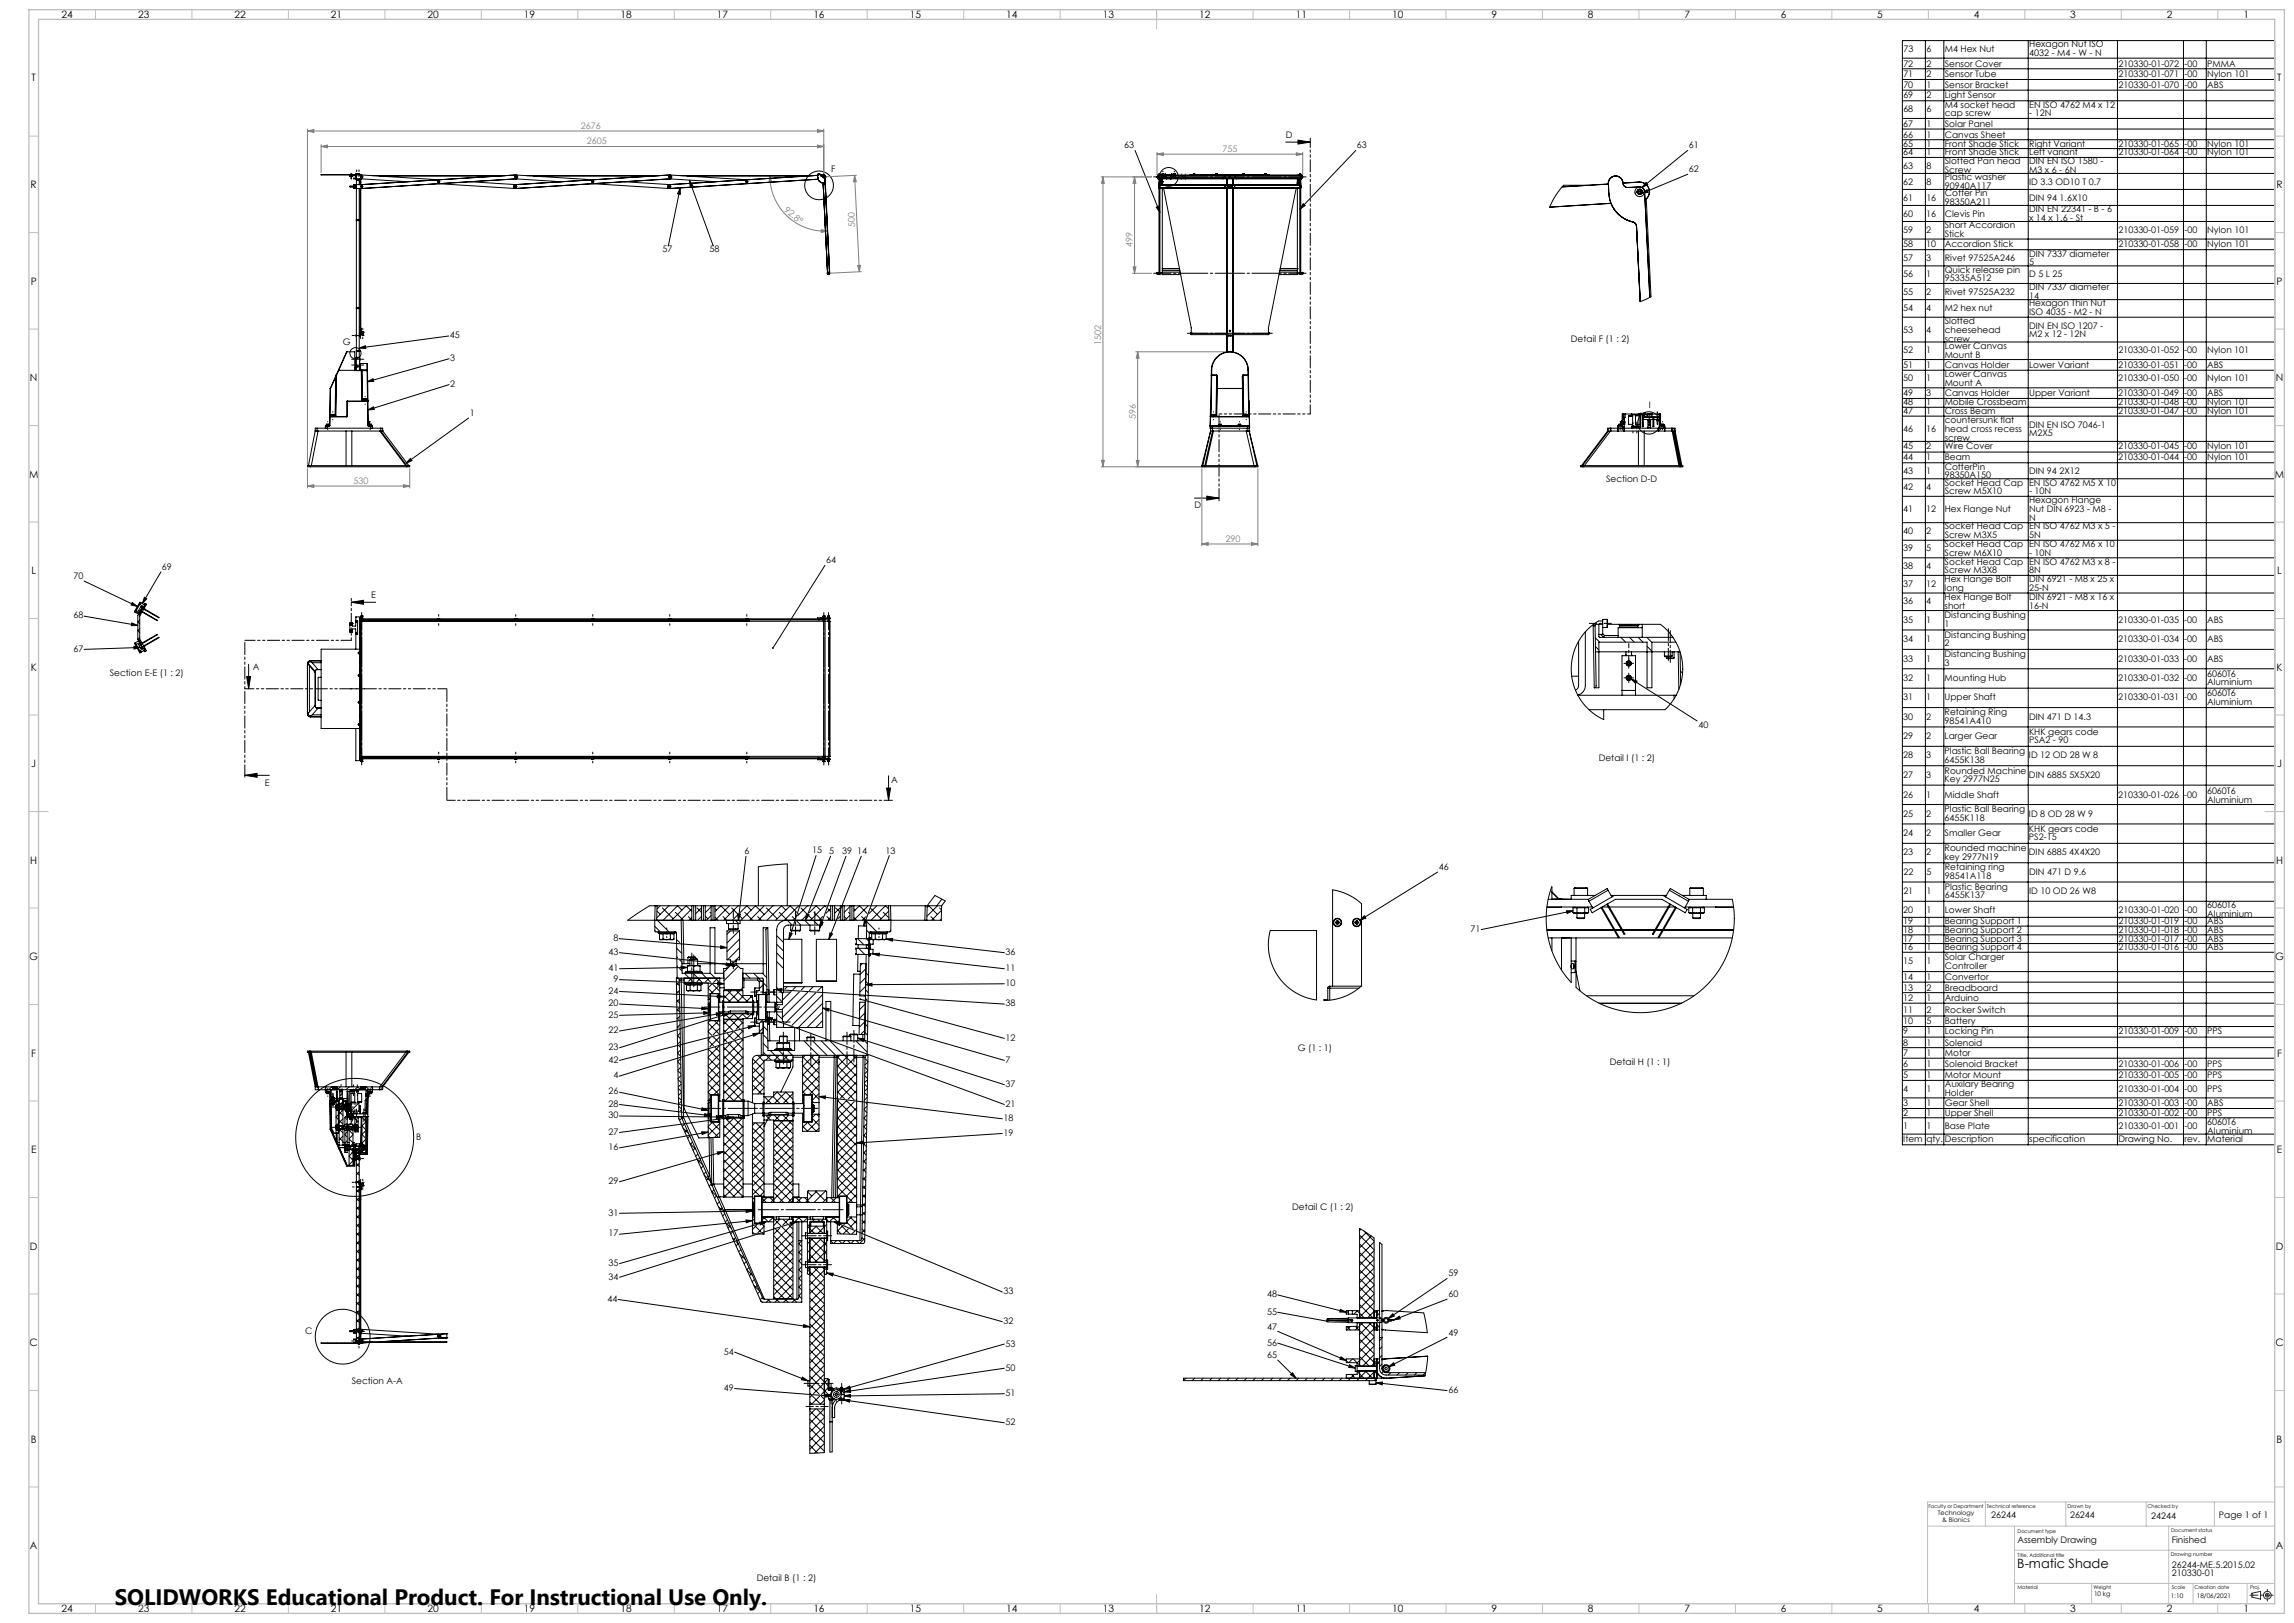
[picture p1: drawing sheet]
<svg xmlns="http://www.w3.org/2000/svg" width="1189mm" height="841mm" viewBox="0 0 1189 841" stroke-linecap="round" stroke-linejoin="round" font-family="sans-serif">
<defs><g id="words">
<text font-size="11.6" x="59" y="832">SOLIDWORKS Educational Product. For Instructional Use Only.</text>
<text font-size="6.7" x="1046" y="812">B-matic Shade</text>
<g font-size="5.3">
<text x="32" y="10">24</text>
<text x="72" y="10">23</text>
<text x="122" y="10">22</text>
<text x="172" y="10">21</text>
<text x="222" y="10">20</text>
<text x="272" y="10">19</text>
<text x="322" y="10">18</text>
<text x="372" y="10">17</text>
<text x="422" y="10">16</text>
<text x="472" y="10">15</text>
<text x="522" y="10">14</text>
<text x="572" y="10">13</text>
<text x="622" y="10">12</text>
<text x="672" y="10">11</text>
<text x="722" y="10">10</text>
<text x="773" y="10">9</text>
<text x="823" y="10">8</text>
<text x="873" y="10">7</text>
<text x="923" y="10">6</text>
<text x="973" y="10">5</text>
<text x="1023" y="10">4</text>
<text x="1073" y="10">3</text>
<text x="1123" y="10">2</text>
<text x="1163" y="10">1</text>
<text x="16" y="42">T</text>
<text x="1180" y="42">T</text>
<text x="16" y="97">R</text>
<text x="1180" y="97">R</text>
<text x="16" y="147">P</text>
<text x="1180" y="147">P</text>
<text x="16" y="198">N</text>
<text x="1180" y="198">N</text>
<text x="15" y="248">M</text>
<text x="1179" y="248">M</text>
<text x="16" y="297">L</text>
<text x="1180" y="297">L</text>
<text x="16" y="347">K</text>
<text x="1180" y="347">K</text>
<text x="16" y="397">J</text>
<text x="1180" y="397">J</text>
<text x="16" y="447">H</text>
<text x="1180" y="447">H</text>
<text x="15" y="497">G</text>
<text x="1179" y="497">G</text>
<text x="16" y="547">F</text>
<text x="1180" y="547">F</text>
<text x="16" y="598">E</text>
<text x="1180" y="598">E</text>
<text x="16" y="648">D</text>
<text x="1180" y="648">D</text>
<text x="15" y="697">C</text>
<text x="1179" y="697">C</text>
<text x="16" y="747">B</text>
<text x="1180" y="747">B</text>
<text x="16" y="803">A</text>
<text x="1180" y="803">A</text>
<text x="32" y="836">24</text>
<text x="72" y="836">23</text>
<text x="122" y="836">22</text>
<text x="172" y="836">21</text>
<text x="222" y="836">20</text>
<text x="272" y="836">19</text>
<text x="322" y="836">18</text>
<text x="372" y="836">17</text>
<text x="422" y="836">16</text>
<text x="472" y="836">15</text>
<text x="522" y="836">14</text>
<text x="572" y="836">13</text>
<text x="622" y="836">12</text>
<text x="672" y="836">11</text>
<text x="722" y="836">10</text>
<text x="773" y="836">9</text>
<text x="823" y="836">8</text>
<text x="873" y="836">7</text>
<text x="923" y="836">6</text>
<text x="973" y="836">5</text>
<text x="1023" y="836">4</text>
<text x="1073" y="836">3</text>
<text x="1123" y="836">2</text>
<text x="1163" y="836">1</text>
</g>
<g font-size="4.7">
<text x="987" y="27">73</text>
<text x="998" y="27">6</text>
<text x="1008" y="27">M4 Hex Nut</text>
<text x="1052" y="25">Hexagon Nut ISO</text>
<text x="1052" y="29">4032 - M4 - W - N</text>
<text x="987" y="35">72</text>
<text x="998" y="35">2</text>
<text x="1008" y="35">Sensor Cover</text>
<text x="1098" y="35">210330-01-072</text>
<text x="1132" y="35">-00</text>
<text x="1144" y="35">PMMA</text>
<text x="987" y="40">71</text>
<text x="998" y="40">2</text>
<text x="1008" y="40">Sensor Tube</text>
<text x="1098" y="40">210330-01-071</text>
<text x="1132" y="40">-00</text>
<text x="1144" y="40">Nylon 101</text>
<text x="987" y="46">70</text>
<text x="998" y="46">1</text>
<text x="1008" y="46">Sensor Bracket</text>
<text x="1098" y="46">210330-01-070</text>
<text x="1132" y="46">-00</text>
<text x="1144" y="46">ABS</text>
<text x="987" y="51">69</text>
<text x="998" y="51">2</text>
<text x="1008" y="51">Light Sensor</text>
<text x="987" y="58">68</text>
<text x="998" y="58">6</text>
<text x="1008" y="56">M4 socket head</text>
<text x="1052" y="56">EN ISO 4762 M4 x 12</text>
<text x="987" y="66">67</text>
<text x="998" y="66">1</text>
<text x="1008" y="66">Solar Panel</text>
<text x="1008" y="60">cap screw</text>
<text x="1052" y="60">- 12N</text>
<text x="666" y="71">D</text>
<text x="987" y="71">66</text>
<text x="998" y="71">1</text>
<text x="1008" y="71">Canvas Sheet</text>
<text x="583" y="77">63</text>
<text x="703" y="77">63</text>
<text x="875" y="77">61</text>
<text x="987" y="76">65</text>
<text x="998" y="76">1</text>
<text x="1008" y="76">Front Shade Stick</text>
<text x="1052" y="76">Right Variant</text>
<text x="1098" y="76">210330-01-065</text>
<text x="1132" y="76">-00</text>
<text x="1144" y="76">Nylon 101</text>
<text x="987" y="81">64</text>
<text x="998" y="81">1</text>
<text x="1008" y="81">Front Shade Stick</text>
<text x="1052" y="81">Left variant</text>
<text x="1098" y="81">210330-01-064</text>
<text x="1132" y="81">-00</text>
<text x="1144" y="81">Nylon 101</text>
<text x="431" y="89">F</text>
<text x="875" y="89">62</text>
<text x="987" y="87">63</text>
<text x="998" y="87">8</text>
<text x="1008" y="85">Slotted Pan head</text>
<text x="1008" y="90">Screw</text>
<text x="1052" y="85">DIN EN ISO 1580 -</text>
<text x="1052" y="90">M3 x 6 - 6N</text>
<text x="612" y="93">H</text>
<text x="986" y="96">62</text>
<text x="998" y="96">8</text>
<text x="1008" y="93">Plastic washer</text>
<text x="1052" y="96">ID 3.3 OD10 T 0.7</text>
<text x="1008" y="102">Cotter Pin</text>
<text x="1008" y="98">90940A117</text>
<text x="986" y="104">61</text>
<text x="998" y="104">16</text>
<text x="1008" y="106">98350A211</text>
<text x="1052" y="104">DIN 94 1.6X10</text>
<text x="986" y="112">60</text>
<text x="998" y="112">16</text>
<text x="1008" y="112">Clevis Pin</text>
<text x="1052" y="110">DIN EN 22341 - B - 6</text>
<text x="1008" y="118">Short Accordion</text>
<text x="1052" y="115">x 14 x 1.6 - St</text>
<text x="986" y="121">59</text>
<text x="998" y="121">2</text>
<text x="1008" y="123">Stick</text>
<text x="1098" y="121">210330-01-059</text>
<text x="1132" y="121">-00</text>
<text x="1144" y="121">Nylon 101</text>
<text x="343" y="131">57</text>
<text x="368" y="131">58</text>
<text x="986" y="128">58</text>
<text x="998" y="128">10</text>
<text x="1008" y="128">Accordion Stick</text>
<text x="1098" y="128">210330-01-058</text>
<text x="1132" y="128">-00</text>
<text x="1144" y="128">Nylon 101</text>
<text x="986" y="135">57</text>
<text x="998" y="135">3</text>
<text x="1008" y="135">Rivet 97525A246</text>
<text x="1052" y="133">DIN 7337 diameter</text>
<text x="1052" y="138">5</text>
<text x="986" y="144">56</text>
<text x="998" y="144">1</text>
<text x="1008" y="141">Quick release pin</text>
<text x="1052" y="144">D 5 L 25</text>
<text x="1008" y="146">95335A512</text>
<text x="986" y="153">55</text>
<text x="998" y="153">2</text>
<text x="1008" y="153">Rivet 97525A232</text>
<text x="1052" y="151">DIN 7337 diameter</text>
<text x="1052" y="155">14</text>
<text x="986" y="161">54</text>
<text x="998" y="161">4</text>
<text x="1008" y="161">M2 hex nut</text>
<text x="1052" y="159">Hexagon Thin Nut</text>
<text x="1008" y="168">Slotted</text>
<text x="1052" y="163">ISO 4035 - M2 - N</text>
<text x="986" y="172">53</text>
<text x="998" y="172">4</text>
<text x="1008" y="172">cheesehead</text>
<text x="1052" y="170">DIN EN ISO 1207 -</text>
<text x="178" y="179">G</text>
<text x="233" y="175">45</text>
<text x="814" y="177">Detail F (1 : 2)</text>
<text x="1008" y="177">screw</text>
<text x="1052" y="175">M2 x 12 - 12N</text>
<text x="986" y="183">52</text>
<text x="998" y="183">1</text>
<text x="1008" y="181">Lower Canvas</text>
<text x="1008" y="185">Mount B</text>
<text x="1098" y="183">210330-01-052</text>
<text x="1132" y="183">-00</text>
<text x="1144" y="183">Nylon 101</text>
<text x="233" y="187">3</text>
<text x="986" y="191">51</text>
<text x="998" y="191">1</text>
<text x="1008" y="191">Canvas Holder</text>
<text x="1052" y="191">Lower Variant</text>
<text x="1098" y="191">210330-01-051</text>
<text x="1132" y="191">-00</text>
<text x="1144" y="191">ABS</text>
<text x="986" y="198">50</text>
<text x="998" y="198">1</text>
<text x="1008" y="195">Lower Canvas</text>
<text x="1098" y="198">210330-01-050</text>
<text x="1132" y="198">-00</text>
<text x="1144" y="198">Nylon 101</text>
<text x="233" y="200">2</text>
<text x="1008" y="200">Mount A</text>
<text x="986" y="205">49</text>
<text x="998" y="205">3</text>
<text x="1008" y="205">Canvas Holder</text>
<text x="1052" y="205">Upper Variant</text>
<text x="1098" y="205">210330-01-049</text>
<text x="1132" y="205">-00</text>
<text x="1144" y="205">ABS</text>
<text x="243" y="215">1</text>
<text x="855" y="211">I</text>
<text x="986" y="210">48</text>
<text x="986" y="215">47</text>
<text x="998" y="210">1</text>
<text x="998" y="215">1</text>
<text x="1008" y="210">Mobile Crossbeam</text>
<text x="1008" y="215">Cross Beam</text>
<text x="1098" y="210">210330-01-048</text>
<text x="1098" y="215">210330-01-047</text>
<text x="1132" y="210">-00</text>
<text x="1132" y="215">-00</text>
<text x="1144" y="210">Nylon 101</text>
<text x="1144" y="215">Nylon 101</text>
<text x="1008" y="219">countersunk flat</text>
<text x="1052" y="222">DIN EN ISO 7046-1</text>
<text x="986" y="224">46</text>
<text x="998" y="224">16</text>
<text x="1008" y="224">head cross recess</text>
<text x="1052" y="226">M2X5</text>
<text x="986" y="233">45</text>
<text x="998" y="233">2</text>
<text x="1008" y="233">Wire Cover</text>
<text x="1008" y="228">screw</text>
<text x="1098" y="233">210330-01-045</text>
<text x="1132" y="233">-00</text>
<text x="1144" y="233">Nylon 101</text>
<text x="986" y="238">44</text>
<text x="998" y="238">1</text>
<text x="1008" y="238">Beam</text>
<text x="1098" y="238">210330-01-044</text>
<text x="1132" y="238">-00</text>
<text x="1144" y="238">Nylon 101</text>
<text x="986" y="246">43</text>
<text x="998" y="246">1</text>
<text x="1008" y="243">CotterPin</text>
<text x="1052" y="246">DIN 94 2X12</text>
<text x="832" y="250">Section D-D</text>
<text x="1008" y="252">Socket Head Cap</text>
<text x="1008" y="248">98350A150</text>
<text x="1052" y="252">EN ISO 4762 M5 X 10</text>
<text x="986" y="254">42</text>
<text x="998" y="254">4</text>
<text x="1008" y="256">Screw M5X10</text>
<text x="1052" y="256">- 10N</text>
<text x="619" y="263">D</text>
<text x="1052" y="261">Hexagon Flange</text>
<text x="986" y="265">41</text>
<text x="998" y="265">12</text>
<text x="1008" y="265">Hex Flange Nut</text>
<text x="1052" y="265">Nut DIN 6923 - M8 -</text>
<text x="1052" y="270">N</text>
<text x="1008" y="274">Socket Head Cap</text>
<text x="1052" y="274">EN ISO 4762 M3 x 5 -</text>
<text x="986" y="277">40</text>
<text x="998" y="277">2</text>
<text x="1008" y="279">Screw M3X5</text>
<text x="1052" y="279">5N</text>
<text x="986" y="286">39</text>
<text x="998" y="286">5</text>
<text x="1008" y="283">Socket Head Cap</text>
<text x="1052" y="283">EN ISO 4762 M6 x 10</text>
<text x="428" y="292">64</text>
<text x="1008" y="293">Socket Head Cap</text>
<text x="1008" y="288">Screw M6X10</text>
<text x="1052" y="293">EN ISO 4762 M3 x 8 -</text>
<text x="1052" y="288">- 10N</text>
<text x="38" y="300">70</text>
<text x="84" y="295">69</text>
<text x="986" y="295">38</text>
<text x="998" y="295">4</text>
<text x="1008" y="297">Screw M3X8</text>
<text x="1052" y="297">8N</text>
<text x="986" y="304">37</text>
<text x="998" y="304">12</text>
<text x="1008" y="302">Hex Flange Bolt</text>
<text x="1052" y="302">DIN 6921 - M8 x 25 x</text>
<text x="192" y="310">E</text>
<text x="1008" y="311">Hex Flange Bolt</text>
<text x="1008" y="306">long</text>
<text x="1052" y="311">DIN 6921 - M8 x 16 x</text>
<text x="1052" y="306">25-N</text>
<text x="986" y="313">36</text>
<text x="998" y="313">4</text>
<text x="1008" y="315">short</text>
<text x="1052" y="315">16-N</text>
<text x="38" y="320">68</text>
<text x="986" y="323">35</text>
<text x="998" y="323">1</text>
<text x="1008" y="320">Distancing Bushing</text>
<text x="1098" y="323">210330-01-035</text>
<text x="1132" y="323">-00</text>
<text x="1144" y="323">ABS</text>
<text x="1008" y="325">1</text>
<text x="986" y="333">34</text>
<text x="998" y="333">1</text>
<text x="1008" y="330">Distancing Bushing</text>
<text x="1008" y="335">2</text>
<text x="1098" y="333">210330-01-034</text>
<text x="1132" y="333">-00</text>
<text x="1144" y="333">ABS</text>
<text x="38" y="338">67</text>
<text x="1008" y="341">Distancing Bushing</text>
<text x="131" y="347">A</text>
<text x="986" y="343">33</text>
<text x="998" y="343">1</text>
<text x="1008" y="345">3</text>
<text x="1098" y="343">210330-01-033</text>
<text x="1132" y="343">-00</text>
<text x="1144" y="343">ABS</text>
<text x="57" y="350">Section E-E (1 : 2)</text>
<text x="986" y="353">32</text>
<text x="998" y="353">1</text>
<text x="1008" y="353">Mounting Hub</text>
<text x="1098" y="353">210330-01-032</text>
<text x="1132" y="353">-00</text>
<text x="1144" y="351">6060T6</text>
<text x="1144" y="355">Aluminium</text>
<text x="986" y="363">31</text>
<text x="998" y="363">1</text>
<text x="1008" y="363">Upper Shaft</text>
<text x="1098" y="363">210330-01-031</text>
<text x="1132" y="363">-00</text>
<text x="1144" y="361">6060T6</text>
<text x="1144" y="365">Aluminium</text>
<text x="1008" y="371">Retaining Ring</text>
<text x="880" y="377">40</text>
<text x="986" y="373">30</text>
<text x="998" y="373">2</text>
<text x="1008" y="375">98541A410</text>
<text x="1052" y="373">DIN 471 D 14.3</text>
<text x="986" y="383">29</text>
<text x="998" y="383">2</text>
<text x="1008" y="383">Larger Gear</text>
<text x="1052" y="381">KHK gears code</text>
<text x="1052" y="385">PSA2 - 90</text>
<text x="829" y="394">Detail I (1 : 2)</text>
<text x="986" y="393">28</text>
<text x="998" y="393">3</text>
<text x="1008" y="391">Plastic Ball Bearing</text>
<text x="1008" y="395">6455K138</text>
<text x="1052" y="393">ID 12 OD 28 W 8</text>
<text x="1008" y="401">Rounded Machine</text>
<text x="137" y="407">E</text>
<text x="462" y="405">A</text>
<text x="986" y="403">27</text>
<text x="998" y="403">3</text>
<text x="1008" y="405">Key 2977N25</text>
<text x="1052" y="403">DIN 6885 5X5X20</text>
<text x="986" y="414">26</text>
<text x="998" y="414">1</text>
<text x="1008" y="414">Middle Shaft</text>
<text x="1098" y="414">210330-01-026</text>
<text x="1132" y="414">-00</text>
<text x="1144" y="411">6060T6</text>
<text x="1144" y="416">Aluminium</text>
<text x="986" y="423">25</text>
<text x="998" y="423">2</text>
<text x="1008" y="421">Plastic Ball Bearing</text>
<text x="1008" y="425">6455K118</text>
<text x="1052" y="423">ID 8 OD 28 W 9</text>
<text x="1052" y="431">KHK gears code</text>
<text x="986" y="433">24</text>
<text x="998" y="433">2</text>
<text x="1008" y="433">Smaller Gear</text>
<text x="1052" y="436">PS2-15</text>
<text x="386" y="443">6</text>
<text x="421" y="442">15</text>
<text x="430" y="443">5</text>
<text x="437" y="443">39</text>
<text x="444" y="443">14</text>
<text x="459" y="442">13</text>
<text x="986" y="443">23</text>
<text x="998" y="443">2</text>
<text x="1008" y="441">Rounded machine</text>
<text x="1052" y="443">DIN 6885 4X4X20</text>
<text x="1008" y="446">key 2977N19</text>
<text x="746" y="451">46</text>
<text x="987" y="453">22</text>
<text x="998" y="453">5</text>
<text x="1008" y="451">Retaining ring</text>
<text x="1008" y="456">98541A118</text>
<text x="1052" y="453">DIN 471 D 9.6</text>
<text x="1008" y="461">Plastic Bearing</text>
<text x="987" y="463">21</text>
<text x="998" y="463">1</text>
<text x="1008" y="466">6455K137</text>
<text x="1052" y="463">ID 10 OD 26 W8</text>
<text x="987" y="473">20</text>
<text x="998" y="473">1</text>
<text x="1008" y="473">Lower Shaft</text>
<text x="1098" y="473">210330-01-020</text>
<text x="1132" y="473">-00</text>
<text x="1144" y="471">6060T6</text>
<text x="987" y="479">19</text>
<text x="998" y="479">1</text>
<text x="1008" y="479">Bearing Support 1</text>
<text x="1098" y="479">210330-01-019</text>
<text x="1132" y="479">-00</text>
<text x="1144" y="475">Aluminium</text>
<text x="1144" y="479">ABS</text>
<text x="762" y="483">71</text>
<text x="987" y="483">18</text>
<text x="998" y="483">1</text>
<text x="1008" y="483">Bearing Support 2</text>
<text x="1098" y="483">210330-01-018</text>
<text x="1132" y="483">-00</text>
<text x="1144" y="483">ABS</text>
<text x="318" y="487">8</text>
<text x="987" y="488">17</text>
<text x="998" y="488">1</text>
<text x="1008" y="488">Bearing Support 3</text>
<text x="1098" y="488">210330-01-017</text>
<text x="1132" y="488">-00</text>
<text x="1144" y="488">ABS</text>
<text x="315" y="495">43</text>
<text x="521" y="495">36</text>
<text x="987" y="492">16</text>
<text x="998" y="492">1</text>
<text x="1008" y="492">Bearing Support 4</text>
<text x="1008" y="497">Solar Charger</text>
<text x="1098" y="492">210330-01-016</text>
<text x="1132" y="492">-00</text>
<text x="1144" y="492">ABS</text>
<text x="315" y="503">41</text>
<text x="521" y="503">11</text>
<text x="987" y="500">15</text>
<text x="998" y="500">1</text>
<text x="1008" y="502">Controller</text>
<text x="318" y="509">9</text>
<text x="987" y="508">14</text>
<text x="998" y="508">1</text>
<text x="1008" y="508">Convertor</text>
<text x="315" y="515">24</text>
<text x="521" y="511">10</text>
<text x="987" y="513">13</text>
<text x="998" y="513">2</text>
<text x="1008" y="513">Breadboard</text>
<text x="315" y="521">20</text>
<text x="521" y="521">38</text>
<text x="987" y="519">12</text>
<text x="998" y="519">1</text>
<text x="1008" y="519">Arduino</text>
<text x="315" y="527">25</text>
<text x="987" y="525">11</text>
<text x="998" y="525">2</text>
<text x="1008" y="525">Rocker Switch</text>
<text x="987" y="530">10</text>
<text x="998" y="530">5</text>
<text x="1008" y="530">Battery</text>
<text x="315" y="535">22</text>
<text x="521" y="539">12</text>
<text x="987" y="536">9</text>
<text x="998" y="536">1</text>
<text x="1008" y="536">Locking Pin</text>
<text x="1098" y="536">210330-01-009</text>
<text x="1132" y="536">-00</text>
<text x="1144" y="536">PPS</text>
<text x="315" y="544">23</text>
<text x="673" y="545">G (1 : 1)</text>
<text x="987" y="542">8</text>
<text x="998" y="542">1</text>
<text x="1008" y="542">Solenoid</text>
<text x="315" y="551">42</text>
<text x="521" y="551">7</text>
<text x="987" y="547">7</text>
<text x="998" y="547">1</text>
<text x="1008" y="547">Motor</text>
<text x="834" y="552">Detail H (1 : 1)</text>
<text x="987" y="553">6</text>
<text x="998" y="553">1</text>
<text x="1008" y="553">Solenoid Bracket</text>
<text x="1098" y="553">210330-01-006</text>
<text x="1132" y="553">-00</text>
<text x="1144" y="553">PPS</text>
<text x="318" y="559">4</text>
<text x="521" y="563">37</text>
<text x="987" y="559">5</text>
<text x="998" y="559">1</text>
<text x="1008" y="559">Motor Mount</text>
<text x="1008" y="563">Auxilary Bearing</text>
<text x="1098" y="559">210330-01-005</text>
<text x="1132" y="559">-00</text>
<text x="1144" y="559">PPS</text>
<text x="315" y="567">26</text>
<text x="987" y="566">4</text>
<text x="998" y="566">1</text>
<text x="1008" y="568">Holder</text>
<text x="1098" y="566">210330-01-004</text>
<text x="1132" y="566">-00</text>
<text x="1144" y="566">PPS</text>
<text x="315" y="573">28</text>
<text x="521" y="573">21</text>
<text x="987" y="573">3</text>
<text x="998" y="573">1</text>
<text x="1008" y="573">Gear Shell</text>
<text x="1098" y="573">210330-01-003</text>
<text x="1132" y="573">-00</text>
<text x="1144" y="573">ABS</text>
<text x="315" y="579">30</text>
<text x="520" y="581">18</text>
<text x="987" y="578">2</text>
<text x="998" y="578">1</text>
<text x="1008" y="578">Upper Shell</text>
<text x="1098" y="578">210330-01-002</text>
<text x="1132" y="578">-00</text>
<text x="1144" y="578">PPS</text>
<text x="315" y="588">27</text>
<text x="987" y="585">1</text>
<text x="998" y="585">1</text>
<text x="1008" y="585">Base Plate</text>
<text x="1098" y="585">210330-01-001</text>
<text x="1132" y="585">-00</text>
<text x="1144" y="583">6060T6</text>
<text x="1144" y="587">Aluminium</text>
<text x="216" y="591">B</text>
<text x="520" y="589">19</text>
<text x="987" y="592">Item</text>
<text x="998" y="592">qty.</text>
<text x="1008" y="592">Description</text>
<text x="1052" y="592">specification</text>
<text x="1098" y="592">Drawing No.</text>
<text x="1132" y="592">rev.</text>
<text x="1144" y="592">Material</text>
<text x="315" y="596">16</text>
<text x="315" y="614">29</text>
<text x="315" y="630">31</text>
<text x="670" y="627">Detail C (1 : 2)</text>
<text x="315" y="641">17</text>
<text x="315" y="656">35</text>
<text x="315" y="663">34</text>
<text x="751" y="661">59</text>
<text x="520" y="671">33</text>
<text x="315" y="675">44</text>
<text x="657" y="672">48</text>
<text x="751" y="672">60</text>
<text x="657" y="681">55</text>
<text x="520" y="686">32</text>
<text x="657" y="689">47</text>
<text x="158" y="691">C</text>
<text x="751" y="692">49</text>
<text x="521" y="698">53</text>
<text x="657" y="697">56</text>
<text x="375" y="702">54</text>
<text x="657" y="704">65</text>
<text x="521" y="710">50</text>
<text x="182" y="717">Section A-A</text>
<text x="375" y="721">49</text>
<text x="521" y="723">51</text>
<text x="751" y="722">66</text>
<text x="521" y="739">52</text>
<text x="1032" y="786">26244</text>
<text x="1073" y="786">26244</text>
<text x="1115" y="787">24244</text>
<text x="1150" y="786">Page 1 of 1</text>
<text x="1046" y="800">Assembly Drawing</text>
<text x="1126" y="800">Finished</text>
<text x="1126" y="812">26244-ME.5.2015.02</text>
<text x="392" y="819">Detail B (1 : 2)</text>
<text x="1126" y="817">210330-01</text>
</g>
<g font-size="4.7" fill="#808080">
<text x="301" y="67">2676</text>
<text x="304" y="75">2605</text>
<text x="634" y="79">755</text>
<text x="406" y="109" transform="rotate(39 406 109)">92.8°</text>
<text x="443" y="117" transform="rotate(-93 443 117)">500</text>
<text x="587" y="128" transform="rotate(-90 587 128)">499</text>
<text x="571" y="179" transform="rotate(-90 571 179)">1502</text>
<text x="589" y="217" transform="rotate(-90 589 217)">596</text>
<text x="183" y="251">530</text>
<text x="635" y="281">290</text>
</g>
<g font-size="3.3">
<text x="1004" y="785">Technology</text>
<text x="1007" y="789">&amp; Bionics</text>
<text x="1085" y="827">10 kg</text>
<text x="1125" y="828">1:10</text>
<text x="1139" y="828">18/06/2021</text>
</g>
<g font-size="2.7">
<text x="1000" y="781">Faculty or Department</text>
<text x="1030" y="781">Technical reference</text>
<text x="1072" y="781">Drawn by</text>
<text x="1113" y="781">Checked by</text>
<text x="1046" y="794">Document type</text>
<text x="1125" y="794">Document status</text>
<text x="1046" y="807">Title, Additional title</text>
<text x="1125" y="806">Drawing number</text>
<text x="1046" y="823">Material</text>
<text x="1085" y="823">Weight</text>
<text x="1126" y="823">Scale</text>
<text x="1138" y="823">Creation date</text>
<text x="1166" y="823">Proj.</text>
</g>
</g></defs>
<g fill="none" stroke="#000" stroke-width=".52">
<path d="M986 21h193v572h-193zM986 30h193M986 36h193M998 21v572M1007 21v572M1051 21v572M1097 21v572M1132 21v572M1144 21v572M986 41h193M986 47h193M986 52h193"/>
<path d="M588 78l13 32M666 74h13M673 73l6 1-6 1zM703 78l-29 30M875 78l-24 19M986 61h193M986 67h193M986 72h193M986 77h193M185 93h1M185 93h.1M187 97h1"/>
<path d="M187 92h1M187 91v1M187 96v1M227 94h1M227 94h.1M267 97h1M267 92h1M267 91v1M267 96v1M307 94h.1M347 97h.1M347 92h.1"/>
<path d="M347 91v1M347 96v1M353 97v4l-2-1zM353 97l-7 30M357 93l2 3-1 1zM357 93l13 34M387 94h.1M427 92h.1M427 91v1M637 97h1M637 92h1M637 91v1"/>
<path d="M637 96v1M853 95l1 1-3 1zM875 90l-24 10M986 82h193M986 90h193M986 98h193M185 114h.1M186 114h.1M599 107h2v3zM675 106l1 1-2 1zM851 100l3-2v2zM986 106h193"/>
<path d="M986 115h193M986 124h193M986 129h193M986 138h193M185 160h.1M185 159v1M186 160h.1M186 159v1M429 142h1M429 141v1M986 147h193M986 155h193"/>
<path d="M187 173h1M187 172v1M233 174l-47 6M637 174h.1M637 171h1M637 171v1M638 174h.1M986 164h193M986 177h193M185 182h.1M185 190h1M185 190h.1"/>
<path d="M186 182h.1M186 180l3-1 1 2zM190 198l3-2 1 2zM233 199l-42 13M233 186l-43 12M986 186h193M986 192h193M191 212l3-1v1zM243 217l-33 23M855 219h.1M855 218v1M855 220h.1"/>
<path d="M986 201h193M986 206h193M986 211h193M986 216h193M213 238l1 1-4 1zM986 229h193M986 234h193M986 240h193M619 258h13M625 257l7 1-7 1zM986 248h193M986 257h193"/>
<path d="M986 271h193M986 280h193M83 296l-9 17M428 293l-27 43M986 289h193M986 298h193M44 301l27 13M44 319l27 5M69 312l2 2-3-1zM75 310h1l-2 3zM182 312l6-1v2zM182 312h13"/>
<path d="M986 307h193M986 316h193M68 323l3 1h-3zM69 335l4 1h-4zM73 336h-29M185 322h.1M185 328h.1M186 338h.1M186 338v1M986 326h193M986 336h193M128 351h2l-1 6z"/>
<path d="M129 344v13M186 350h.1M843 351h2M843 344h2M844 343v2M844 350v3M845 352l4 1-1 1zM845 352l35 22M986 347h193M986 357h193M186 375h.1M186 364h.1"/>
<path d="M186 375v1M986 367h193M986 377h193M986 387h193M986 397h193M127 402l6-1v2zM127 402h13M460 408h2l-1 7zM461 402v13M986 407h193M986 417h193M986 427h193"/>
<path d="M986 437h193M387 444l-4 33M423 443l-14 44M430 444l-13 33M438 444l-13 37M446 444l-16 43M461 443l-13 37M745 452l-40 25M986 447h193M986 457h193M382 473l2 1-1 3zM418 474h1l-2 3z"/>
<path d="M425 478h2l-2 3zM448 476l1 1-1 3zM705 477l2-2 1 1zM812 472h3l-3 1zM815 472l-47 10M986 467h193M986 475h193M986 480h193M321 486l56 5M321 494l59 6M374 490l3 1-4 1zM377 499l3 1h-4z"/>
<path d="M380 499v3M409 483l2 1-2 3zM430 483l1 1-1 3zM452 494h4v1zM452 494l69 8M459 487l4-1v2zM459 487l62 7M986 484h193M986 489h193M986 493h193M321 508l54 2M321 514l54 2"/>
<path d="M353 501h3l-3 1zM356 501l-35 1M372 516h3l-3 1zM372 509l3 1h-3zM379 500h2M402 513l3-1v2zM402 513l119 7M446 518l75 20M449 510l3-1v2zM521 510h-72M986 503h193M986 509h193"/>
<path d="M986 514h193M986 520h193M321 520l46 3M364 522l3 1h-3zM365 524l3 1-3 1zM368 525l-47 1M371 525h4l-4 1zM375 525l-54 9M375 525h3l-3 2zM378 525l-57 18M388 532h3l-3 1zM390 536l4-1-3 2z"/>
<path d="M391 532l-70 17M394 535l-73 23M397 527h3v2zM397 527l124 45M426 522l4 1-1 1zM426 522l95 27M445 538l76 24M445 538h3l-1 2zM986 526h193M986 532h193M986 537h193M986 543h193"/>
<path d="M986 548h193M986 554h193M986 560h193M177 569h.1M177 569v1M321 566l46 9M321 572l47 6M321 578l54 1M364 574l3 1h-3zM365 577l3 1h-3zM371 578l4 1-4 1zM377 579h3l-3 1z"/>
<path d="M380 579l-59 8M424 568h4v1zM424 568l96 12M986 569h193M986 574h193M986 579h193M364 586l3 1-3 1zM367 587l-46 8M372 597h3l-3 1zM375 597l-54 15M444 592l3-1v2zM520 587l-76 5"/>
<path d="M986 588h193M387 632l3 1-3 1zM387 627l3 1h-3zM390 628l-69 1M390 633l-69 7M394 633h3l-3 2zM397 633l-76 22M410 633h3l-3 2zM413 633l-92 29M432 633l4 1-1 1zM432 633l88 36M428 660h4l-1 1z"/>
<path d="M428 660l92 25M320 673l100 15M662 671l36 9M662 680l26 5M695 678l3 2h-4zM750 673l-28 11M750 662l-30 21M187 690h1M187 695h1M187 690h.1M187 695h.1M227 692h1"/>
<path d="M227 692v1M417 686l3 2h-4zM521 696l-84 24M662 690l36 15M662 696l40 13M722 681l1 1-3 1zM722 684l3-2 1 1zM750 693l-30 15M381 701l38 14M381 720l50 3M416 714l3 1h-4zM437 720l3-2 1 2z"/>
<path d="M521 709l-84 12M662 705l10 9M670 711l2 3-3-2zM695 703l3 2-4-1zM699 707l3 2h-3zM713 717l37 4M713 717l4-1-1 2zM720 708l2-2 1 1zM428 723h3l-3 1zM437 725h4l-1 2zM437 725l84 12M437 721l4-1v1z"/>
<path d="M438 723h3v1zM521 722l-83 1"/>
<circle cx="425" cy="96" r="7"/>
<circle cx="606" cy="92" r="5"/>
<circle cx="184" cy="183" r="2.9"/>
<circle cx="855" cy="219" r="6"/>
<circle cx="184" cy="589" r="31"/>
<circle cx="178" cy="693" r="14"/>
</g>
<g fill="none" stroke="#400040" stroke-width=".52">
<path d="M1167 826l5-1v4l-5-1zM1167 827h1"/>
<circle cx="1175" cy="827" r="2"/>
<circle cx="1175" cy="827" r="1"/>
</g>
<g fill="none" stroke="#808080" stroke-width=".52">
<path d="M159 68l4-1v2zM159 67v174M159 68h268M166 76l4-1v2zM166 75v14M166 76h261M424 67l3 1-3 1zM424 75l3 1-3 1zM427 67v23M600 80l3-1v2zM600 79v12M600 80h75"/>
<path d="M672 79l3 1-3 1zM675 79v12M399 91l1 3-1 1zM399 91a29 29 0 0 0 30 29M443 91l2 50M443 91l1 3h-2zM444 91l-16 1M571 92h26M572 92v150M572 92v3h-1zM588 92v50M588 92l1 3h-2z"/>
<path d="M426 119l3 1h-3zM445 138l1-1-1 4zM587 138h2l-1 4zM446 141l-16 1M587 142h10M589 182h47M590 182v60M590 182v4h-1zM571 239h1v3zM589 239h1v3zM159 252l4-1v2zM159 243v10"/>
<path d="M159 252h53M209 251l3 1-3 1zM212 243v10M571 242h80M623 243v40M652 243v40M623 282l3-1v2zM623 282h29M649 281l3 1-3 1zM1175 827h1M1175 826l1 1M1175 826v1"/>
<path d="M1176 826l-1 1"/>
</g>
<path d="M170 218v5M172 213v5M189 205v5M192 218v5M629 213v5M632 218v5M642 218v5M646 213v5M840 218v5M862 218v5M170 568v-4M192 568v-4" fill="none" stroke="#000" stroke-width=".52" stroke-dasharray="15.2 1.3 1.3 1.3" stroke-dashoffset="15"/>
<path d="M183 174h6M182 186h7M182 189h7M182 597h7M182 600h7M183 613h6M182 695h7" fill="none" stroke="#000" stroke-width=".52" stroke-dasharray="15.2 1.3 1.3 1.3" stroke-dashoffset="14"/>
<g fill="none" stroke="#000" stroke-width=".52" stroke-dasharray="15.2 1.3 1.3 1.3" stroke-dashoffset="14.3">
<path d="M185 88v6M186 88v6M846 219v5M848 219v5M227 318v6M267 318v6M307 318v6M347 318v6M387 318v6M227 395v-5M267 395v-5M307 395v-5"/>
<path d="M347 395v-5M387 395v-5M177 568v-6M183 568v-6M185 568v-6M186 699v-6"/>
</g>
<path d="M187 170v5M188 170v5M179 575h5M179 572h5M187 616v-5M188 616v-5" fill="none" stroke="#000" stroke-width=".52" stroke-dasharray="15.2 1.3 1.3 1.3" stroke-dashoffset="14.5"/>
<g fill="none" stroke="#000" stroke-width=".52" stroke-dasharray="15.2 1.3 1.3 1.3">
<path d="M185 93h.1M185 93v1M186 93h.1M187 97h.1M187 92h.1M187 96h.1M187 91h.1M188 97h.1M188 92h.1M227 94h.1M227 95h.1M228 94h.1"/>
<path d="M267 92h.1M267 97h.1M267 91h.1M267 96h.1M268 92h.1M268 97h.1M307 94h.1M307 95h.1M308 94h.1M347 92h.1M347 97h.1M347 91h.1"/>
<path d="M347 96h.1M348 92h.1M348 97h.1M387 94h-1M387 94h.1M387 95h.1M388 94h.1M426 92h.1M427 91h.1M427 92h.1M427 92h1M637 92h.1"/>
<path d="M637 97h.1M637 91h.1M637 96h.1M638 97h.1M638 92h.1M185 114h.1M186 114h.1M185 160h.1M185 159h.1M186 160h.1M186 159h.1M429 142h.1"/>
<path d="M429 141h.1M430 142h.1M187 173h.1M187 172h.1M188 173h.1M636 174h.1M637 173h.1M637 174h.1M637 171h.1M637 172h.1M638 171h.1M638 173h.1"/>
<path d="M638 174h.1M185 182h.1M185 182v-1M185 190h.1M185 190v-1M186 182h.1M186 190h.1M186 182v-1M855 219h-1M855 220h.1M855 218h.1M855 219h.1"/>
<path d="M855 220h-1M855 220v1M184 322h.1M184 328h.1M185 322h.1M185 323h.1M185 328h.1M185 329h.1M186 338h.1M186 339h.1M187 338h.1M186 350h.1"/>
<path d="M186 349h.1M187 350h.1M843 351h-1M843 344h-1M844 350v-1M844 352v2M844 342v-1M844 345v1M845 351h2M845 344h2M186 375h.1M186 364h-1"/>
<path d="M186 376h.1M186 363h.1M186 364v1M187 375h.1M187 364h.1M380 499h.1M379 500h-1M380 502h.1M381 500h1M177 569h-1M177 569h.1M177 570h.1"/>
<path d="M187 690h.1M187 695h.1M187 689h.1M187 694h.1M187 695v1M188 690h.1M188 695h.1M227 692h.1M227 693h.1M228 692h.1"/>
</g>
<path d="M598 92h79M598 142h79M187 317v79M427 317v79M429 317v79" fill="none" stroke="#000" stroke-width=".52" stroke-dasharray="15.2 1.3 1.3 1.3" stroke-dashoffset="6.2"/>
<path d="M659 173h-44M437 627h-44" fill="none" stroke="#000" stroke-width=".52" stroke-dasharray="15.2 1.3 1.3 1.3" stroke-dashoffset="4.7"/>
<path d="M603 89l2 4M609 89l-2 4" fill="none" stroke="#000" stroke-width=".52" stroke-dasharray="15.2 1.3 1.3 1.3" stroke-dashoffset="14.9"/>
<path d="M189 357h-7M189 690h-7" fill="none" stroke="#000" stroke-width=".52" stroke-dasharray="15.2 1.3 1.3 1.3" stroke-dashoffset="13.4"/>
<path d="M859 213v7M859 214v6M172 573v-7M173 573v-6M182 581v-6M185 581v-6M189 581v-6M189 581v-7" fill="none" stroke="#000" stroke-width=".52" stroke-dasharray="15.2 1.3 1.3 1.3" stroke-dashoffset="13.9"/>
<path d="M183 574h-11" fill="none" stroke="#000" stroke-width=".52" stroke-dasharray="15.2 1.3 1.3 1.3" stroke-dashoffset="11.6"/>
<path d="M187 584h-15M417 717h15" fill="none" stroke="#000" stroke-width=".52" stroke-dasharray="15.2 1.3 1.3 1.3" stroke-dashoffset="7.5"/>
<path d="M380 484v-12M412 484v-12M422 484v-12M190 595h-12" fill="none" stroke="#000" stroke-width=".52" stroke-dasharray="15.2 1.3 1.3 1.3" stroke-dashoffset="11.1"/>
<path d="M855 214h-6M177 575h5M177 572h5M183 615h5" fill="none" stroke="#000" stroke-width=".52" stroke-dasharray="15.2 1.3 1.3 1.3" stroke-dashoffset="14.4"/>
<path d="M346 486v-5M456 486v-5" fill="none" stroke="#000" stroke-width=".52" stroke-dasharray="15.2 1.3 1.3 1.3" stroke-dashoffset="14.6"/>
<path d="M865 326v16M866 327v16M359 510v-16M360 511v-16M406 551v-16M420 552v-17M439 551v-16M443 550v-16" fill="none" stroke="#000" stroke-width=".52" stroke-dasharray="15.2 1.3 1.3 1.3" stroke-dashoffset="8.9"/>
<path d="M404 522h-39" fill="none" stroke="#000" stroke-width=".52" stroke-dasharray="15.2 1.3 1.3 1.3" stroke-dashoffset="7.2"/>
<path d="M399 514h11M399 530h11" fill="none" stroke="#000" stroke-width=".52" stroke-dasharray="15.2 1.3 1.3 1.3" stroke-dashoffset="11.9"/>
<path d="M835 323h-11M389 514h12M389 530h12M418 729h11" fill="none" stroke="#000" stroke-width=".52" stroke-dasharray="15.2 1.3 1.3 1.3" stroke-dashoffset="11.4"/>
<path d="M424 574h-59" fill="none" stroke="#000" stroke-width=".52" stroke-dasharray="15.2 1.3 1.3 1.3" stroke-dashoffset="6.7"/>
<path d="M416 640h15M416 655h15" fill="none" stroke="#000" stroke-width=".52" stroke-dasharray="15.2 1.3 1.3 1.3" stroke-dashoffset="7.8"/>
<path d="M431 728v-11M436 728v-11" fill="none" stroke="#000" stroke-width=".52" stroke-dasharray="15.2 1.3 1.3 1.3" stroke-dashoffset="11.8"/>
<path d="M855 215v5" fill="none" stroke="#000" stroke-width=".52" stroke-dasharray="15.2 1.3 1.3 1.3" stroke-dashoffset="14.7"/>
<path d="M844 333v9" fill="none" stroke="#000" stroke-width=".52" stroke-dasharray="15.2 1.3 1.3 1.3" stroke-dashoffset="13"/>
<path d="M632 215v45" fill="none" stroke="#000" stroke-width=".52" stroke-dasharray="6.3 1.3 1.3 1.3 1.3 1.3" stroke-dashoffset="-.6"/>
<path d="M632 215h47" fill="none" stroke="#000" stroke-width=".52" stroke-dasharray="6.3 1.3 1.3 1.3 1.3 1.3" stroke-dashoffset="4.9"/>
<path d="M679 215v-143M232 357h-105" fill="none" stroke="#000" stroke-width=".52" stroke-dasharray="6.3 1.3 1.3 1.3 1.3 1.3" stroke-dashoffset="1.6"/>
<path d="M232 357v58" fill="none" stroke="#000" stroke-width=".52" stroke-dasharray="6.3 1.3 1.3 1.3 1.3 1.3" stroke-dashoffset="-.3"/>
<path d="M232 415h231" fill="none" stroke="#000" stroke-width=".52" stroke-dasharray="6.3 1.3 1.3 1.3 1.3 1.3" stroke-dashoffset="2"/>
<path d="M182 310v22" fill="none" stroke="#000" stroke-width=".52" stroke-dasharray="6.3 1.3 1.3 1.3 1.3 1.3" stroke-dashoffset="5"/>
<path d="M182 332h-55" fill="none" stroke="#000" stroke-width=".52" stroke-dasharray="6.3 1.3 1.3 1.3 1.3 1.3" stroke-dashoffset="1"/>
<path d="M127 332v72" fill="none" stroke="#000" stroke-width=".52" stroke-dasharray="6.3 1.3 1.3 1.3 1.3 1.3" stroke-dashoffset="-1"/>
<path d="M187 614h.1M187 613h.1M187 614v1M188 614h.1M431 723h-1M434 720v-1M434 725v1M436 723h1" fill="none" stroke="#808000" stroke-width=".52" stroke-dasharray="15.2 1.3 1.3 1.3"/>
<path d="M187 614h1M187 614h.1M432 723h3M433 721v3" fill="none" stroke="#808000" stroke-width=".52"/>
<path d="M1166 827h12" fill="none" stroke="#400040" stroke-width=".52" stroke-dasharray="15.2 1.3 1.3 1.3" stroke-dashoffset="11.1"/>
<path d="M1175 824v6" fill="none" stroke="#400040" stroke-width=".52" stroke-dasharray="15.2 1.3 1.3 1.3" stroke-dashoffset="14.1"/>
<g fill="none" stroke="#c0c0c0" stroke-width=".52">
<path d="M49 5v5M99 5v5M149 5v5M199 5v5M249 5v5M299 5v5M349 5v5M399 5v5M449 5v5M499 5v5M549 5v5M599 5v10"/>
<path d="M649 5v5M699 5v5M749 5v5M799 5v5M849 5v5M899 5v5M949 5v5M999 5v5M1049 5v5M1099 5v5M1149 5v5M15 71h5"/>
<path d="M1179 71h5M15 121h5M1179 121h5M15 171h5M1179 171h5M15 221h5M1179 221h5M15 271h5M1179 271h5M15 321h5M1179 321h5M15 371h5"/>
<path d="M1179 371h5M15 421h10M1174 421h10M15 471h5M1179 471h5M15 521h5M1179 521h5M15 571h5M1179 571h5M15 621h5M1179 621h5M15 671h5"/>
<path d="M1179 671h5M15 721h5M1179 721h5M15 771h5M1029 778v13M1071 778v13M1112 778v13M1148 778v13M1179 778h-180v53M1179 771h5M999 791h180M1044 791v40"/>
<path d="M1124 791v40M1044 803h135M49 831v5M99 831v5M149 831v5M199 831v5M249 831v5M299 831v5M349 831v5M399 831v5M449 831v5M499 831v5"/>
<path d="M549 831v5M599 826v10M649 831v5M699 831v5M749 831v5M799 831v5M849 831v5M899 831v5M949 831v5M999 831v5M1044 821h135M1049 831v5"/>
<path d="M1084 821v10M1099 831v5M1137 821v10M1149 831v5M1165 821v10"/>
</g>
<path d="M15 5h1169v831h-1169zM20 10h1159v821h-1159z" fill="none" stroke="#c0c0c0" stroke-width=".7"/>
<g fill="#000">
<path d="M213 238l1 1-4 1zM191 212l3-1v1zM190 198l3-2 1 2zM186 180l3-1 1 2zM353 97v4l-2-1zM357 93l2 3-1 1zM599 107h2v3zM675 106l1 1-2 1zM400 335v1h1zM459 487l4-1v2zM452 494h4v1zM449 510l3-1v2zM445 518h1v-1zM445 538h3l-1 2zM430 483l1 1-1 3zM425 478h2l-2 3zM418 474h1l-2 3zM382 473l2 1-1 3zM426 522l4 1-1 1zM353 501h3l-3 1zM374 490l3 1-4 1zM377 499l3 1h-4zM372 509l3 1h-3zM364 522l3 1h-3zM365 524l3 1-3 1zM371 525h4l-4 1zM375 525h3l-3 2zM397 527h3v2zM388 532h3l-3 1zM390 536l4-1-3 2zM364 574l3 1h-3zM365 577l3 1h-3zM372 516h3l-3 1zM402 513l3-1v2zM364 586l3 1-3 1zM372 597h3l-3 1zM371 578l4 1-4 1zM377 579h3l-3 1zM424 568h4v1zM387 627l3 1h-3zM394 633h3l-3 2zM410 633h3l-3 2zM444 592l3-1v2zM387 632l3 1-3 1zM428 660h4l-1 1zM437 720l3-2 1 2zM437 721l4-1v1zM438 723h3v1zM437 725h4l-1 2zM416 714l3 1h-4zM428 723h3l-3 1zM409 483l2 1-2 3zM448 476l1 1-1 3zM432 633l4 1-1 1zM417 686l3 2h-4zM722 684l3-2 1 1zM722 681l1 1-3 1zM720 708l2-2 1 1zM695 678l3 2h-4zM688 684l-1 1h1v-1zM695 703l3 2-4-1zM699 707l3 2h-3zM669 712l1-1 2 3zM713 717l4-1-1 2zM69 312l2 2-3-1zM75 310h1l-2 3zM69 335l4 1h-4zM68 323l3 1h-3zM853 95l1 1-3 1zM851 100l3-2v2zM705 477l2-2 1 1zM812 472h3l-3 1zM845 352l4 1-1 1z"/>
<path d="M625 257l7 1-7 1zM673 73l6 1-6 1zM128 351h2l-1 6zM460 408h2l-1 7zM182 312l6-1v2zM127 402l6-1v2z"/>
</g>
<g fill="#808080">
<path d="M209 251l3 1-3 1zM159 252l4-1v2z"/>
<path d="M159 68l4-1v2zM424 67l3 1-3 1zM166 76l4-1v2zM424 75l3 1-3 1zM600 80l3-1v2zM672 79l3 1-3 1z"/>
<path d="M587 138h2l-1 4zM588 92l1 3h-2z"/>
<path d="M590 182v4h-1zM589 239h1v3z"/>
<path d="M572 92v3h-1zM571 239h1v3z"/>
<path d="M445 138l1-1-1 4zM443 91l1 3h-2z"/>
<path d="M399 91l1 3-1 1zM426 119l3 1h-3z"/>
<path d="M623 282l3-1v2zM649 281l3 1-3 1z"/>
</g>
<g fill="none" stroke="#000" stroke-width=".52">
<path d="M181 91h2M181 97h3M181 96v1M181 97h.1M181 90h2M181 90h.1M182 91h.1M182 93h.1M182 91v2M183 91h-2M183 90h.1M183 91h1"/>
<path d="M183 97h.1M184 96h-3M184 96l-1 1M184 97h.1M184 96h.1M184 97h-3M184 91v1M184 96h1M184 98h1M184 96h-1h1M184 97h-1l1 1M184 93h1"/>
<path d="M184 93v-2l1 2M184 92h-1l1 1M184 96v2M185 90h.1M185 96v2M185 98h2M185 96h2M185 93h2M185 93v3M185 98v87M186 90h.1M186 93v3"/>
<path d="M186 98v87M186 90v1M186 90l-20 1h21a1 1 0 0 1 1 1 1 1 0 0 1-1 1M187 93v3M187 98v75M187 94h.1M187 96l1 1M187 98v74M187 92h.1M187 98h1M187 91l40 2M187 93l24 1"/>
<path d="M187 92h1M187 96h.1M188 98h.1M188 92h.1M188 97l-1 1M193 91h69M197 91h61M227 95l40 3M244 94l23 2M267 91h.1M267 91a1 1 0 0 1 1 1 1 1 0 0 1-1 1M267 96a1 1 0 0 0-1 1 1 1 0 0 0 1 1"/>
<path d="M267 91l40 2M267 91l-80 5M267 96h.1M267 93l24 1M267 93h.1M267 93l-79 5M267 98h.1M273 91h69M277 91h61M307 95l40 3M323 94l24 2M347 91h.1"/>
<path d="M347 91a1 1 0 0 1 1 1 1 1 0 0 1-1 1M347 96a1 1 0 0 0-1 1 1 1 0 0 0 1 1M347 91l40 2M347 91l-80 5M347 96h.1M347 93l24 1M347 93h.1M347 93l-80 5M347 98h.1M353 91h68M357 91h61M424 91h.1"/>
<path d="M424 91v1M424 91l-77 5M424 92l1 2 1 1M424 92h.1M425 91h.1M425 91l-1-1v1M425 91h1M426 91h.1M426 95h.1M426 95l-2-2-77 5M426 95h1M427 95h.1"/>
<path d="M427 95l2 47M427 92h.1M427 91h.1M427 91h1v2M427 91h-2M427 91v1M427 91h-1M427 92l3 50M428 92l2 50M600 92h.1M600 91v1M600 91v1z"/>
<path d="M600 91h.1M600 91v2M600 93h.1M600 91h3M600 93h34M601 96v1M601 97h.1M601 96h.1M601 91v-1v1M601 93v2M601 95h.1M601 92h.1"/>
<path d="M601 92h73M601 95v47M601 98h.1M601 98h33M601 96h33M601 94v1M601 94h.1M601 97h34M601 96h73v1h-33M601 97h33M601 90l1 1M601 93v3h1v-3"/>
<path d="M602 91h.1M602 93h.1M602 91h-1M602 98h-1v44M602 98h.1M602 94h.1M602 93v3M602 90h1M602 90h.1M602 91h1M602 98v42M602 94l1 2"/>
<path d="M603 91h-1M603 92h.1M603 91v1M603 91h.1M603 90h-1M603 90h.1M603 98l14 72v3M603 91h-2v1M603 90l-1 1M604 91l1 2M604 91h4M604 91l1 2z"/>
<path d="M604 90l-1 1M604 90h.1M604 90v1M604 90h3M604 91h3h1M604 91h-1M605 93h.1M606 92h.1M607 93h.1M607 90l1 1M607 90v1M607 91l-1 2z"/>
<path d="M608 91l-1 2M608 90l1 1M608 91h26M608 91h.1M608 91h1M608 91h67M608 90h1M608 90h.1M609 91h-1M609 92h.1M609 91v1M609 91h.1"/>
<path d="M609 90h-1M609 90h.1M610 91h25M617 91h41M619 90h.1M630 90h1M630 90h.1M631 90h.1M631 90h-1M634 97h7M634 96h7M634 98h7"/>
<path d="M634 93v-1h7v1M634 91h7M634 93h7M634 91h.1M634 97v1M635 92h.1M635 96h.1M635 96v1M636 93v3M636 98v84M636 97h.1M636 97h3"/>
<path d="M636 96l3 1M636 96v1M637 96h-1M637 96h.1M638 97h.1M637 96v1M637 97h.1M638 97h1M639 97h.1M639 93v3M639 98v84M640 91h34"/>
<path d="M640 91h-5v1M640 97h34M640 96v1h-5M640 91v1M641 91h33v1M641 98h33M641 96h33M641 93h34M641 91h.1M641 97v1M644 90h1M644 90h.1"/>
<path d="M645 90h.1M656 90h.1M672 98l-15 72v3M672 94h1M672 93v3M672 98v42M673 94h.1M673 94l-1 2M673 98h.1M673 93v3M673 93h.1M673 91h.1"/>
<path d="M673 98h1v44M673 93v3h1v-3M674 91v-1v1M674 94h.1M674 95h.1M674 90l-1 1M674 94v1M674 98h.1M674 96h.1M674 96v2M674 93v2M674 92h.1"/>
<path d="M674 97h.1M674 95v47M674 96v1M675 91h.1M675 91v2M675 93h.1M675 92h.1M675 91v1M823 96h-13l-4 5-3 6 32-2a16 16 0 0 0 11 10M834 95h.1M834 95l-24 2M834 95v5"/>
<path d="M841 95a2.5 2.5 0 0 0 3 2M841 95h.1M841 95a4 4 0 0 0-4-4 4 4 0 0 0-3 4M844 97h.1M849 99v1M849 100a.9 .9 0 0 0 1 0 .9 .9 0 0 0 1 0M849 99a.9 .9 0 0 1 1-1 .9 .9 0 0 1 1 1M849 99h2M849 100h2M850 94a5 5 0 0 1 5 4 5 5 0 0 1-2 6M850 94h.1M850 94l-9 1"/>
<path d="M850 97a2.5 2.5 0 0 1 2 2M850 97h-6M850 97h.1M851 99v1M852 99l3 55M852 99h.1M185 114h.1M186 114h.1M834 100h.1M834 100a16 16 0 0 0 12 15M846 115l2 1v1M846 115h.1"/>
<path d="M848 117h.1M848 117l2 39M853 103l3 51-6 2-2-39M602 139h.1M602 139h9M664 139h8M672 139h.1M185 160h.1M186 160h.1M429 141a.7 .7 0 0 0 0 1 .7 .7 0 0 0 1 0M429 142h.1M429 141h.1"/>
<path d="M429 141v1M430 142h.1M430 142h-1M600 142h.1M600 141h.1M600 141v1M600 142h1M601 142h.1M601 141h-1M601 142h1M601 141h1M602 141v1h10"/>
<path d="M602 140v1M602 141h10M602 140h10M663 141h9M663 140h9M672 141v1h-9M672 140v1M672 142h2M672 141h2M674 142h.1M674 142h1M674 141h1"/>
<path d="M675 142h.1M675 141h.1M675 141v1M185 174h.1M186 173h.1M186 174h.1M186 173h1M186 174h1M187 174h.1M187 173h.1M187 173v1M187 172h.1"/>
<path d="M187 170h.1M187 172v1M187 171v1M187 170l1 2M187 173h1M188 173h.1M188 172a.7 .7 0 0 1 0 1 .7 .7 0 0 1-1 0M188 172h.1M188 172v1M617 173h.1M617 172h.1M617 172v1"/>
<path d="M617 173h19M639 173h18M657 173h-18M657 172v1M658 172h.1M658 173h.1M658 172v1M174 195h.1M174 195l-3 6M174 195v20M174 194h.1M174 194v1"/>
<path d="M174 194v21M175 192h1M175 192l-1 2M176 192h.1M176 192l-2 2M176 192h11M180 182l-5 10M180 182h4v10h3M180 182l-4 10M184 191h.1M184 186h.1M184 189h.1"/>
<path d="M184 185h1M184 185v7M185 185h.1M185 185h-1M185 185v7M185 185h1M185 182h.1M186 182h.1M186 185h.1M186 186v1M186 189v1M186 185v7"/>
<path d="M186 191h1M187 192h.1M187 192h3M187 192h1M187 192l1 15M188 192h.1M188 192h2M188 192v15M190 188v4M190 188h-3v4M190 192h.1M190 192l1 15"/>
<path d="M628 194h.1M628 194l-1 22M628 192a10 10 0 0 1 9-10 10 10 0 0 1 10 10M628 192v2M628 194h3M628 194v21M628 192a9 9 0 0 1 9-10 9 9 0 0 1 10 10M628 192h.1M631 194v1M631 194h.1M631 194l-1 21M631 195l-1 20"/>
<path d="M631 195h.1M631 195v20M644 195v6M644 194v1M644 194h.1M644 194h3M644 194l1 21M647 192h.1M647 192v2M647 194h.1M647 194v21M169 220h.1"/>
<path d="M169 220h1M170 220h.1M170 220h-1M170 220h1M171 220h.1M171 216h1M171 216h.1M171 215h.1M171 215v1M171 216v5M171 216h9M171 215h1"/>
<path d="M171 201h.1M171 201v14M172 215v1M172 215h1M172 215h.1M172 216h.1M172 216h2M173 215h.1M173 215h1M173 215v1M174 215v1M174 215h.1"/>
<path d="M180 216h.1M180 215l-1 1M180 208v8M180 208h11M188 207v1M188 207h.1M188 207h1M188 208h2M188 207h2M189 207h-1M189 207h.1M189 207h1"/>
<path d="M190 207h.1M190 208h1M190 208h.1M190 207v1M190 207h1M191 207v1M191 207h.1M191 208h.1M191 208h-11v8M191 208v13M191 218h.1M191 219h.1"/>
<path d="M191 218v1M191 219v1M191 218h1l-1 1M191 220h.1M191 219l1 1M191 220h1M192 220h.1M192 220h-1M192 220h1M193 220h.1M627 216h.1M627 216v5"/>
<path d="M627 216h1M627 216h20M628 208h.1M628 216h.1M628 216h-1M628 215v1M628 215l-1 1M628 215h.1M628 215h2M628 215h1M628 216h2M628 216h18"/>
<path d="M629 215h.1M629 215h-1M629 215h1M630 215h.1M630 215v1M630 215h1M631 215l-1 1M631 201h.1M631 201h13M632 220v1M632 220h.1M632 220h1"/>
<path d="M633 220h-1M633 220h.1M642 220v1M642 220h.1M642 220h1M643 220h.1M643 220h-1M644 201h.1M644 201v14M644 215l1 1M644 215h.1M644 215h1"/>
<path d="M645 215v1M645 216h1M645 215h.1M645 215h2M645 215h1M646 215h.1M646 215h-1M646 215h1M646 216h1M646 216h.1M647 215h.1M647 215v1"/>
<path d="M647 216h.1M647 208h.1M647 208l1 8M647 216h1M647 216l1 5M648 216h.1M648 216v5M839 220h.1M839 220h1M840 220h.1M840 220h-1M840 220h1"/>
<path d="M841 219h.1M841 218h-1l1 1M841 218v1M841 219h-1v1M841 218h.1M841 219v1M841 219h1M841 215h1v2h-1M841 215v7M841 219v1h1M841 220h.1M842 217v2"/>
<path d="M842 219h.1M842 220v1h-1M842 219v1M842 220h.1M842 218h-1M842 218h.1M842 219h-1M842 215v1M844 216h2v4h-2zM846 215h4M848 215h.1M848 215v5h2"/>
<path d="M848 215h2M849 214h.1M850 215v6h-4v1M850 214h.1M850 215v6l-1 1M850 215h-9v6M850 214v1M850 215h1M851 214v1M851 214h-2M851 214h.1M851 215h.1"/>
<path d="M851 215h1M851 215v6M851 214h1M851 215v2M851 217v4M851 217h9M852 215h.1M852 216h.1M852 215v1M852 214h.1M852 214v1M852 215h1"/>
<path d="M852 216h1M852 216h2M853 215h.1M853 214l-1 1M853 214v1M853 214h.1M853 215h7M854 215h2M854 215h.1M854 215v1M855 217l-1 1M855 219h.1"/>
<path d="M855 218v1M855 220h.1M855 218h.1M855 217v1M856 215h.1M856 215v1M857 216h.1M857 216v5v-5h-5v5h-1M857 216h3v6M859 218h.1M859 217v1h1M859 218h1"/>
<path d="M859 217v1M860 217v1M860 216h.1M860 215v1M860 217v5M860 219l1 1M860 215h.1M860 215h1M860 215l1 1h-9M860 216l1 5M861 220h.1M861 220h1"/>
<path d="M862 220h.1M862 220h-1M163 223h.1M163 223l-3 18M163 223h1M164 222h6M164 222h-1v1M164 223h33M164 222v1M165 223l-4 18M169 221h1M169 221v1"/>
<path d="M169 221h.1M169 221h2M169 220v1M170 222h22M170 221h.1M170 221h-1M170 221h1M170 221v1M170 220v1M171 220v1M171 221h.1M179 223v18"/>
<path d="M182 223v18M191 221h.1M191 221h1M191 221h2M191 220v1M192 221h1M192 221h.1M192 221v1M192 222h5M192 220v1M193 220v1M193 221h.1"/>
<path d="M193 221v1M197 223l13 18M197 223h1M197 222h1v1M197 223l14 18M197 222v1M198 223h.1M198 223l14 18M627 221h1M627 221v1M627 221h.1M627 221h21"/>
<path d="M627 223h1M627 223l-4 18M627 223h.1M627 222h1M627 222v1M628 221h19M628 221v1M628 222h18M628 223h18M628 222v1M628 223l-4 18M629 223l-4 18"/>
<path d="M632 221h.1M632 221h1M633 220v1M633 221h.1M642 221h.1M642 221h1M643 220v1M643 221h.1M646 223l4 18M646 223h1M646 222h1M646 222v1"/>
<path d="M647 221h1M647 221v1M647 222v1M647 223l4 18M647 223l5 18M647 223h.1M648 221h-1M648 221h.1M648 221l-1 1M833 223h2M833 223l-13 18M834 223l-14 18"/>
<path d="M834 222l-1 1M835 223h.1M835 223l-14 18M835 222h.1M835 222h-2v1M835 222v1M835 223h33M835 222h31M839 223h.1M839 222v1M839 222h.1M839 221h.1"/>
<path d="M839 221h2M839 220v1M839 221h1M840 220v1M840 221h.1M840 221h-1v2M840 221h1M841 222l1 1M841 221h.1M841 221v1M842 222v1zM846 221h1"/>
<path d="M846 221h.1M847 221h-1M847 221h.1M848 221h1M848 221h.1M849 221h-1M849 221h.1M849 223v18M852 223v18M854 221v1M854 221v-3h2v3M854 221h2"/>
<path d="M856 221v1M860 222h.1M860 222v1M860 223h.1M861 221h.1M861 221h1M861 221h2M861 220v1M861 222l-1 1M861 221l2 1M862 220v1M862 221h1"/>
<path d="M862 221h1v2M862 220l1 1M863 221h.1M863 223h.1M863 222v1M866 222h1M866 222l1 1M867 222h1v1M867 222v1M867 223l3 18M867 222l1 1M867 223l4 18"/>
<path d="M868 223l3 18M868 223l4 18M161 241h-2v1h2M161 241v1M161 241h50M161 242h50M211 241h1v1h-1M211 241v1M623 241v1h1M623 241h1M624 241h26M624 242h26"/>
<path d="M624 241v1M650 241h2M650 241v1M652 241v1h-2M819 241l1 1M819 241h1M819 241v1h1M819 241h.1M820 241h1M820 242h1M820 241v1M821 241h.1"/>
<path d="M821 242h50M821 241v1M821 241h50M871 241h.1M871 242h.1M871 241v1M871 241h1v1h-1M70 316l3 3M70 317l2 1M70 317l1-1 2 2M72 317l-1 1M72 318l-1 1v12"/>
<path d="M73 318h-1M73 317h-1l1 1M73 317h1M73 316l8 6-8-5M73 316l1 1M73 312l-3 5M73 312h-1l-2 5M73 312l2 2M73 312l-1 1 3 1M73 315l1 1M74 315l-1 1M74 315v1"/>
<path d="M74 317h.1M74 317l-2 2v12l2 2M74 315l8 5-8-5M74 315l-1-1-1 2 1 1M74 315h1M74 315l-2 2M74 314v1M74 316h.1M74 316v1M75 315h.1M75 314v-1h1l-1 2M75 313h1"/>
<path d="M76 318h-1M76 313l-2 2M77 317h.1M79 320h-1M80 318v1M187 319h1M187 320h1v1h79M187 320h-3v4h-1l-1-1M187 319h.1M187 320v1M187 319v1M188 319h.1"/>
<path d="M188 319v1M426 319h1M426 319h.1M427 319h.1M427 319v1M429 319h1M429 319h.1M429 319v1M430 319v1M430 319h.1M70 333l2 5h1M70 333l3 5"/>
<path d="M71 331l1 1M71 331l2 2M71 322l1 1M72 332l-2 1M72 332l1 1M72 326l-1 1 1 1M72 330l-1 1M72 321l-1 1M73 337v1M73 333l-2 1-1-1M73 333h-1l1 1M73 334h-1l1 2 1-1"/>
<path d="M73 334l8-5-8 5M73 334l1 1M74 334l-2 1M74 335l8-5-8 5M74 333l-1 1M74 333h.1M74 334h.1M74 335v1h1M74 333v2M74 333v1M74 335h.1M75 335h.1"/>
<path d="M75 336l-3 1 1 1M75 336v1M75 335l1 2-1 1v-1M75 335h-1M75 337l-2 1M75 336l-1 1M80 331v1M81 321h.1M181 324h2M181 326h2M181 327h.1M181 327h1h1"/>
<path d="M182 323v5M182 327h1h-1h-1M182 327h-1M182 328l1-2h1v10M183 323l-1 1M183 323l-1 1-1-1 1 1M183 323h.1M183 323l-1 1-1-1M184 322h1v7h-1M185 322h.1M185 328h.1M186 338v1"/>
<path d="M186 338h.1M186 322h2M186 321h2M186 336h-20v41h20M187 321h.1M187 321h-1M187 320h.1M187 320h1v1M187 321v-1l-1 74h1M187 322h.1M187 322v70M187 322h240"/>
<path d="M188 321v1M188 321h239M188 322h78M188 322h.1M227 322h.1M227 321h1M227 321h.1M227 322h1M228 322h.1M228 321h.1M266 322h1M266 321v1"/>
<path d="M267 322h.1M267 321h1M267 321h.1M267 322h1M267 321v1M267 322h79M268 322h.1M268 321h.1M268 321h79M307 322h.1M307 321h1M307 321h.1"/>
<path d="M307 322h1M308 322h.1M308 322h-1M308 321h.1M346 321v1M346 322h1M347 322h.1M347 321h1M347 321h.1M347 321v1M347 322h40M347 322h1"/>
<path d="M348 321h.1M348 322h.1M348 321h76M387 322h.1M387 321h1M387 321h.1M387 322h1M387 321v1M388 321h.1M388 322h.1M388 322h-1M388 321v1"/>
<path d="M424 321h1M424 321h.1M425 321h.1M425 320h-1v1M425 320h1M425 321h3M425 320v1M426 320v1M426 320h1M427 321v1M427 322h1M427 322v70"/>
<path d="M427 320h.1M427 320v1M427 320h3M428 322h2M428 322v70M428 321h-1M428 321h2M429 321v1M430 321v1M430 321h.1M430 320h.1M430 320v1"/>
<path d="M430 322h.1M430 322v70M818 332v23v2l-1 1M822 327v29l-2 3-2 1h50M826 324h.1M826 324v32M826 324h1M827 330l2 3M827 335l2 2M827 338h44v16M829 324h2M829 324v6h38"/>
<path d="M829 324h-2v31l-1 1M830 329l1 1 1-1M831 322h-2l-3 2-4 3-3 4-4 8-1 8 1 6 1 4 5 8 5 5 5 3v-5M831 322v2M831 322h.1M831 324v5h-2M831 325h2M831 328l1 1M832 329h7M833 321v4M833 321h-2v3M833 324h28l5 5 4 7 2 9-1 8-3 8-5 7h-39"/>
<path d="M839 324h.1M839 324h10M839 325v-1h10v1M839 325h.1M839 325h10M840 330l3 3M843 338v2M845 330l2 3M846 338v2M849 325h.1M849 330l3 3M849 324h.1"/>
<path d="M851 324v6M851 325h-12v5M854 330l2 3M854 335l2 2M863 340h4M863 338v2M867 338v2M868 338v3M869 333h-13v23h-2v-23h-25v23h-3M870 338v19M159 344h.1M159 344v26"/>
<path d="M160 344v-1h1l4 4M160 344l3 4M160 345v24M161 342l-1 1-1 1M161 342h.1M161 342h5M162 343h4M163 348h.1M163 348v18M164 347l-1 1M164 347h.1M164 347h2"/>
<path d="M166 351h-1v12h1M186 350h.1M186 356v1M186 356h1M186 358h1M186 347h1M186 348h1M186 342h1M186 343h1M187 357h.1M187 356h.1M187 358h.1"/>
<path d="M187 356v1M187 357v1M815 350h3M841 358v2M841 358v-18h7v18M841 358h7M844 343l1 1-1 1zM844 351h1v1h-1zM848 358v2M864 341h4M864 340v1M871 348l1 1"/>
<path d="M871 352l1 1M159 370l1 1h1M159 370h.1M161 371h.1M161 371h5M162 370h4M163 366l1 1M163 365l-3 4v2h1l4-4M163 366h.1M164 367h.1M164 367h2M184 377v17h3"/>
<path d="M186 364h.1M186 375v1M186 375h.1M186 376h.1M186 367h1M186 366h1M186 371h1M186 370h1M868 360h1M868 360v2M869 360h.1M186 392h2"/>
<path d="M186 393h2M186 393h1M187 393h.1M187 394h.1M187 394h1M187 393v1M187 392h.1M187 394v1M187 395h.1M187 395h1M187 392h240M188 392v1"/>
<path d="M188 392h78M188 393h79M188 395h.1M188 394h.1M188 392h.1M188 393v1M188 394v1M227 392h.1M227 393h1M227 393h.1M227 392h1M228 392h.1"/>
<path d="M228 393h.1M266 392h1M266 392v1M267 392h.1M267 393h1M267 393h.1M267 392h1M267 393h-79v1h-1M267 393h80M267 392v1M267 392h79M268 392h.1"/>
<path d="M268 393h.1M268 393h79M307 392h.1M307 393h1M307 393h.1M307 392h1M308 392h.1M308 393h.1M346 392h1M346 392v1M347 392h.1M347 393h1"/>
<path d="M347 393h.1M347 393h80M347 392v1M347 392h40M348 393h.1M348 392h.1M348 393h76M387 392h.1M387 393h1M387 393h.1M387 392h1M387 392v1"/>
<path d="M388 393h.1M388 392h.1M388 392v1M424 393v1h1M424 393h1M424 393h.1M425 393h.1M425 394h1M425 393h3M425 393v1M426 393v1M426 394h1"/>
<path d="M426 394h.1M427 394v1M427 392v1M427 395h.1M427 392h1M427 393h1M427 393v1M427 394h.1M427 394h3M428 392h2M428 393h2M429 394h1"/>
<path d="M429 394h.1M429 394v1M429 392v1M429 395h.1M429 395h1M430 395h-1M430 392v1M430 394v1M430 394h.1M430 393h.1M430 393v1M430 392h.1"/>
<path d="M340 469h-3l-12 8h34M340 469v14h10h1v24h24M340 469h1M340 477l7 6M341 472l1 2M341 469h18M341 469l-1 8M342 469l-1 2M343 470l6 6M347 469l-7 7M347 469h.1M350 473l4 4"/>
<path d="M353 477l1 27h14v-23h3v23h4M353 472l-2-3-7 8M354 477v22M357 475l2 2M359 477h1M359 469h1M359 469v8M359 475l-2 2M359 471l-6 6M359 472l-3-3-8 8M360 477h1M360 469h1"/>
<path d="M360 469v8M361 469v8M361 477h3M361 469h3M361 470l3 3M364 477h1M364 469h1M364 469v8M364 470l-3 3M364 475l-2 2M365 477h1M365 469h1"/>
<path d="M365 469v8M366 477h3M366 469h3M366 469v8M366 475l1 1M368 473h1M369 477h1M369 469h1M369 469v8M369 470l-3 3M369 474l-3 3M370 477h1"/>
<path d="M370 469h1M370 469v8M371 477h60M371 469v8M371 469h60M371 472l3-3 4 5M371 471v1M371 475l1 2M375 475l2 2v2h7v-2M378 479v2M378 469l-7 8M379 470l3 4"/>
<path d="M381 477l2 2M382 474l-2 3M383 479v2M383 469l-8 8M383 469h.1M383 475l2 1M386 473l4 4M389 472l-2-3-3 4M393 475l2 2M393 469v-20l15-1v21M396 469l-7 8M396 474l-4-5-8 8"/>
<path d="M397 470l6 6M401 469l-8 8M401 469h.1M404 473l7 6M407 472l-2-3-7 8M408 477a5 5 0 0 0-5 5v37M410 479v3M411 475l1 1M412 476l-1 1M413 477l2 2M413 473l-3-4-8 8M414 473v1"/>
<path d="M414 469l-7 8M415 479v3M415 470l3 4M417 477l3 2M418 475l-2 2M419 469l-6 6M419 469h.1M419 474l2 2M420 479v3M422 477l2 2M422 473l4 4M425 479v3"/>
<path d="M425 472l-2-3-4 4M426 477v2h-17a2.4 2.4 0 0 0-3 3v32v7h-4M426 475l-2 2M428 470l-1-1-7 8M429 475l2 2M429 471l2 1M431 477h1M431 469h1M431 469v8M431 475l-2 2M431 471l-3 2M432 477h1"/>
<path d="M432 469h1M432 469v8M433 469v8M433 477h3M433 469h3M433 470l2 2M435 471l-2 2M435 473h1M436 477h1M436 469h1M436 469v8M436 475l-2 1"/>
<path d="M437 477h1M437 469h1M437 469v8M438 477h3M438 469h3M438 469v8M438 475l1 1M440 473h1M441 477h1M441 469h1M441 469v8M441 470l-3 3"/>
<path d="M441 474l-3 3M442 477h1M442 469h1M442 469v8M443 477h36M443 469h18M443 469v8M443 472l2-3 4 4M443 471v1M443 475l1 2M447 475l1 2M448 477v3"/>
<path d="M449 475l-2 2M449 480h-4v6M449 477v9M449 478l5 5M450 469l-7 8M451 471l6 5M454 469l-4 4M458 473l3 3M461 469h1M461 469v8M461 472l-5 5M461 471l-2-2-8 8"/>
<path d="M461 477h-1M462 469v14h-11M462 469h18M479 477h1M480 469h1M480 469l-1 8M481 469l4-5 5 3-2 2M481 469h7M481 469l-1 8M481 470v-1l5 5M482 475l2 2M486 469l-6 6"/>
<path d="M487 470l1 2M488 476l-1 1M488 472l-5 5M488 469v8h-8M488 466l-2 3M693 478h.1M693 478h-1h1M693 478v-1v1M693 478v1v-1M693 478h1M694 478h.1M694 478h-1"/>
<path d="M703 478h.1M703 478h-1h1M703 478v-1v1M703 478v1v-1M703 478h1M704 478h-1M704 478h.1M802 470h23M802 466h21M804 462l4 4M809 466h-5v-6l-2 11v10l1 7 3 8 3 7 5 6v-23M809 466h.1"/>
<path d="M809 470h-7M809 466h-4M815 473h1M815 473v-3h8v3M816 460h7M816 460v4M816 470h.1M816 473h3M817 473h-1M817 476h4M817 470v3M817 473v3"/>
<path d="M817 473h2M819 473h3M821 473v3M821 473h-2M821 470v3M821 473h1M823 460v4M823 470h.1M823 473h-1M824 467l2 3M827 464h-13v2h-5M830 470l9 16-9-16"/>
<path d="M830 470h4M833 468l9 16-9-15M833 461v-1l-1 1-9 5 1 1M833 461l-9 6M833 461l2 4M834 470h31M835 464h29M837 464l-13 7 1 2 12-7h24l12 7 1-2-12-7M865 470h3M865 461l1-1 10 6-1 1M865 461l10 6M865 461l-2 4"/>
<path d="M866 468l-9 16 9-15M868 470l-9 16h1l9-16M872 464h12v2M873 470h26M875 467l-2 3M875 473h1M875 473v-3h8v3M875 466h23l1 9-1 12-4 11-4 6-4 5-9 8-9 4-9 3-10 1-9-1-11-4-6-3-5-4-1-1v-8M876 460h7M876 460v4M876 470h.1M876 473h3"/>
<path d="M877 473h-1M877 470v3M877 473h2M877 476h4M877 473v3M879 473h3M881 473v3M881 473h-2M881 470v3M881 473h1M883 460v4M883 470h.1"/>
<path d="M883 473h-1M889 470h10M339 480l3 3M341 483h9M341 483l1 1M341 483h.1M342 484h2M342 484h.1M342 487h1M342 484v3M343 487h3M344 484h4"/>
<path d="M344 484h.1M344 484h3M344 487h2M344 487h-1M344 484v3M346 487h2M347 487h1M347 484h2M347 484v3M347 487h-1M348 484h2M348 484h-1"/>
<path d="M349 487h-1M349 484v3M350 484h-1M350 483h.1M350 483v1M351 487l1 1M351 491l2 3M351 496h.1M352 497l1 2M353 499h5M357 496h4M357 496v3"/>
<path d="M358 497h4M358 497v3M361 496v1M362 497v3M362 499h17M378 481h5M379 498h3v-1h1v-15h-6v15h2v3M379 482l-2 2M380 500v1M380 499l-1 1M380 500h1l-1 1M381 498v2"/>
<path d="M381 499h16M383 482l-6 7M383 491l-6 6M383 487l-6 6M383 496l-2 2M397 499l1 20M398 481h-2v23h-11v3h10l1 7h1v2M398 481l-1 1v17M398 481l1 32M403 498l3 4M403 494l3 3M403 489l3 4"/>
<path d="M403 485l3 3M406 487h10v22h-10M410 482h5M420 482h5M423 487h11v21h-11zM443 494l7 1M443 494l1 1M444 486l4 4M445 495v8h1M445 490v1M445 491l3 4M447 499l-1 1"/>
<path d="M449 499h-3v17h3M449 491h1M449 491h.1M449 491l1 1M449 486h1M449 486h.1M449 486l1 2M449 482l2 1M450 495l-1 52h-56a2.5 2.5 0 0 0-3 2v18M450 494h1v1h-1M450 495h-1l-1 44h-40M450 492v2"/>
<path d="M450 492h3l-1 2h-2M450 491h1v1h-1M450 491h-7v3M450 489h1v1h-1M450 489h3M450 490h-1v1M450 490v1M450 486h1v1h-1M450 487v2M450 486h-6l-1 3 7 1M450 487h3M451 483l-1 3"/>
<path d="M451 483h9M451 483l1 1M451 483h.1M452 484h2M452 484h.1M452 487h.1M452 484v3M452 494h.1M453 489h-1M453 487v2M453 487h.1M453 487h3"/>
<path d="M454 484h4M454 484h.1M454 484h3M454 487h2M454 487h-1M454 484v3M456 487h2M457 487h1M457 484h2M457 487h-1M457 484v3M458 484h2"/>
<path d="M458 484h-1M459 487h-1M459 484v3M460 484h-1M460 483h.1M460 483v1M658 482h24v36l-5-1-6-3-4-3-5-5-2-5-2-6-1-6zM802 482h35M802 482h34M802 486h96M804 486v7M809 486v17"/>
<path d="M809 486h.1M814 486h-5M814 498h2M816 498v6M816 498h1M817 486v17l2 10M837 482h3M841 482h17M858 482h4M862 482h37M351 509l1 2M351 514v1"/>
<path d="M351 518l1 2M351 500v1M352 509l-1 1M352 508v-1h-1l1 73 42 94M352 508h1M352 508l1 71M352 513l-1 2M352 502l2 1M352 518l-1 1M353 507v1M353 508l1 71M353 508h2"/>
<path d="M355 509h12v9M355 507v67l7 16h5M355 504l4 5M355 510h9M355 510h1M355 504h.1M355 504h9M355 509v1M356 510h2M356 510h.1M356 513h1M356 510v3"/>
<path d="M356 504h4M356 503l-1 1M356 503v1M356 503h.1M356 503h4M356 501v2M357 513h3M358 510h4M358 510h.1M358 510h3M358 513h2M358 510v3"/>
<path d="M358 513h-1M358 500l2 1M358 500h3M358 500l-2 1M359 507l-2 1M359 504l5 5M360 504h3M360 503h3M360 503v1M360 513h2M360 501v2M361 500l-1 1"/>
<path d="M361 500l2 1M361 513h1M361 510h2M361 513h-1M361 510v3M362 510h2M362 510h-1M363 503h.1M363 503v1M363 501v2M363 503l1 1M363 507l-2 2"/>
<path d="M363 513h-1M363 510v3M364 510h-1M364 509v1M364 504l4 5M364 510h.1M367 518v2M367 518h1M367 517l1 1M367 512l3 3M368 520v4M368 520h-1"/>
<path d="M368 520h.1M368 507l-2 2M368 515v14M368 504l5 5M368 515v1M369 510l-2 2M369 510l4 4M372 507l-2 2M372 515v14zM373 519h20M373 515v4M373 515h-5"/>
<path d="M373 507v8M373 512h2M373 515h.1M373 510l-4 5M375 502h1l4-3 4 3h1v11h-10zM375 519v5M375 504v3M375 516l4 3M377 513l6 6M378 500l-3 4M379 513l-4 4M382 513l6 6"/>
<path d="M383 501l-8 7M384 513l-6 6M385 512l-1 1M385 516l-3 3M386 507v5h-1M386 508h7M386 504l3 3M389 516l1 1M390 516l-3 3M390 516h-5v-3h-10v6M390 516v3M391 504l2 3"/>
<path d="M391 512v4M391 516h1M391 512h3M392 515v4M392 515h5M392 513v1M393 508v-1l2 1M393 508l1 1M393 519v5h-2v-5h-1v5M393 515v13zM395 504l2 3M396 508h-2v5h-2v2"/>
<path d="M396 510l-2 2M396 514h.1M396 509l1 2M396 514l-1 1M397 516v12M397 519h5M397 519h1M397 515l1 1M398 513h.1M398 515h.1M398 519h.1M398 513v2"/>
<path d="M398 513h1M399 513v2M399 515h-1M399 515v4M401 513v2M401 515h2M401 513h2M402 519v5M402 519v1v4M403 519v2M403 519h3M403 512h.1"/>
<path d="M403 516l3 3M404 513l2 2M406 511h20v21h-23v-8M406 509h10M408 511l-1 2M410 514l-4 4M413 511l-2 2M414 514l-9 9M417 511l-2 2M419 514l-13 13M421 511l-1 2M423 514l-16 16"/>
<path d="M426 511l-2 3M426 520l-12 12M426 515l-16 16M446 505h-4v26h3M448 516h.1M448 519h-2l-1 17h3M449 517v1M449 513l1 1M449 511l-3 3M449 509l1 1M449 506l-3 3M449 504l1 1"/>
<path d="M449 502l-3 3M688 512h1M688 512v6M689 511v1M689 511l-1 1M689 512h15M689 511h17M689 512v6M691 511v-50l8 3 7 4v43l-4 3-5 2-5 2h-6h2M814 504h2M814 500a1.1 1.1 0 0 0 1 2 .9 .9 0 0 0 1-1M814 500v1"/>
<path d="M816 501h.1M816 500a.7 .7 0 0 0-1-1 .7 .7 0 0 0-1 1M816 500v1M816 500v1zM816 500h.1M817 504h-1M822 516h56M829 520h43M829 520h42M351 523l1 1M351 527l1 1M351 532v1"/>
<path d="M351 537l2 1M352 522l-1 2M352 533l1 1M352 526l-1 2M352 531l-1 1M353 535l-2 2M353 540l-1 1M367 523v3M367 520v3M367 523l1 1M367 526h1M367 526v44"/>
<path d="M367 530l5 6M367 535l2 1M367 539l3 3M368 524h.1M368 527h.1M368 529h5M368 529h.1M368 529l-1 1M368 538l-1 1M370 537l3 4M370 529l3 3M372 529l-5 5"/>
<path d="M373 524h2M373 524v5M373 529v38M373 537l-5 5M373 533l-3 3M375 525h.1M375 524h.1M375 524v1M375 525v1M375 528v2M375 525v3M375 524h3"/>
<path d="M375 528h10M375 534l1 1M375 529l5 5M375 538l2 2M376 526l2 2M377 536l3 3M377 528l-2 3M378 524v1M379 525h-1M379 524h-1M379 524h8M379 524v1"/>
<path d="M379 525h8M379 528l4 5M380 535l-5 5M380 525l3 3M381 525l-3 3M381 535l3 3M381 540l4 4M382 528l-7 7M383 528l2 2M384 534l1 1M384 539h1M385 525l2 3"/>
<path d="M385 525l-3 3M385 539l-10 10M385 534l-4 5M385 530l-4 3M387 525h1h-1M387 524h1M387 524v1M387 525v1l1-1M387 525h1M387 525h-12M388 524v1M388 524h2"/>
<path d="M388 525h3M389 525l1 1M390 525l-3 3M390 524v4h-5M390 525v1l1-1M390 524h1M390 525h1M390 524v1M391 524l-1 1M391 525h.1M391 524v1M391 528v4"/>
<path d="M391 532h3M391 528h1M392 524v4M392 528h5M392 528v2h2v5h2M393 525h.1M393 525v1M393 524v1M395 535v12M395 528l-2 2M396 536l2 3M396 532l2 2"/>
<path d="M396 533l-2 2M397 524h5M397 528v1h-1v18M397 525h1M398 524v1M398 525v19h14v-12M398 528h.1M398 531h.1M398 539h6M398 528v3M398 528l1 3M399 531h.1"/>
<path d="M399 531h-1M399 524v15M401 528v3M401 531h2M401 528h2M402 523h4v9M402 523h2M403 523v1M403 524h3M403 525l3 3M403 521l-1 1M404 537h4"/>
<path d="M404 537v3M406 531h.1M408 537v3M410 532h-1M414 532v7M417 539l7 8M418 538h4M418 538v1M421 539l8 8M422 538v1M426 539l7 8M426 529l-3 3"/>
<path d="M426 524l-8 8M428 539v-20h3v20M430 540l14 13M437 537h4M437 537v2M441 536h4M441 536v1M441 537h-4M441 537h.1M441 537v2M444 539l5 6M445 536v3"/>
<path d="M447 536v3M448 535l2 1M448 534l-2 2M448 531l2 1M448 529l-3 3M448 540l2 1M448 525l-2 2M448 520l-2 3M160 545l3 18M160 545h1M160 545h-1h1M160 545h.1"/>
<path d="M160 545l4 18M161 545h.1M161 545h49M161 545h50M161 545l3 18M161 545l4 18M179 545v18M182 545v18M210 545h1M210 545l-13 18M211 545h.1M211 545h1"/>
<path d="M211 545l-13 18M212 545l-14 18M212 545h.1M351 546l2 1M351 550l2 2M351 555l2 1M351 559l2 2M352 542l1 1M353 544l-2 2M353 549l-2 1M353 553l-2 1M353 557l-2 2"/>
<path d="M367 548l6 6M367 553l6 6M367 557l6 6M367 544l6 6M371 543l2 2M373 542l-6 6M373 551l-6 6M373 546l-6 6M373 555l-6 6M373 560l-6 6M375 556l10 10M375 543l10 10"/>
<path d="M375 547l10 10M375 552l10 10M378 541l7 7M379 540l-4 4M385 552l-10 10M385 543l-10 10M385 557l-10 10M385 548l-10 10M390 553l6 6M390 558l6 6M390 549l6 6M393 547l3 3-6 6"/>
<path d="M395 547l-5 5M396 546v1M396 545l4 4M396 541l2 2M396 555l-6 6M396 559l-6 6M399 544l5 5M399 547l-2 2M402 550h8M402 550h.1M402 544h.1M402 544h8"/>
<path d="M402 549v1M402 550h2M402 553h1M402 550v3M403 544h3M403 543l-1 1M403 543v1M403 543h.1M403 543h3M403 541v2M403 553h3M404 544l5 5"/>
<path d="M404 547l-3 2M404 550h4M404 550h.1M404 553h2M404 553h-1M404 550v3M404 540l2 1M404 540h4M404 540l-1 1M406 544h3M406 543h3M406 543v1"/>
<path d="M406 553h3M406 541v2M408 540l-2 1M408 540l1 1M408 553h1M408 550h2M408 553h-2M408 550v3M408 550h.1M408 544l3 3M408 547l-2 2M409 543h.1"/>
<path d="M409 543v1M409 541v2M409 543l1 1M410 553h-1M410 550v3M410 550h.1M410 549v1M410 544h.1M411 547v6l-6 13M411 549h-15v18M411 548h5M411 549h-1"/>
<path d="M416 550h.1M416 547v20M416 557l8 8M416 552l8 9M416 548l8 8M417 547l-1 1M420 547l4 5M422 547l-6 6M424 550h1M425 550h.1M424 547v24M424 548h8"/>
<path d="M424 558l-8 8M424 549l-8 8M424 553l-8 9M432 548h1M432 547v1M432 548l-1 73M433 548h1M433 548l-1 73M434 547l-1 1M434 547v73M434 548l10 10M434 557l10 10"/>
<path d="M434 552l10 10M435 547l-1 1M440 547l-6 6M442 547l2 2M444 547v76M444 548h3M444 556l-10 10M444 547l-10 10M444 552l-10 10M447 548h1M447 547v1M447 548l-1 76"/>
<path d="M448 557l2 2M448 553l2 1M448 548l1-1h1l-2 97h-1h-16v-1M448 548l-1 94-1 1M448 549l2 1M450 559l-2 2M450 555l-2 1M450 550l-2 2M163 563v2h2M163 563h2M165 563h.1M165 563v2"/>
<path d="M165 565h.1M165 563h4M165 565h7M169 563v3h2M169 563h.1M169 563v2l1 1M169 563h3M169 566h.1M169 566h2M169 567h.1M169 566v1M169 567h1"/>
<path d="M169 566h1M170 567h.1M170 566h1M170 566h.1M170 566v1M171 566h.1M171 566l-1 1M171 566v5M171 567h.1M171 571h.1M171 576h.1M171 571v14"/>
<path d="M171 573h.1M171 577v1M171 565v5h3M171 571l1 14M171 571h1M171 569h1M172 565v4M172 571v13l1 3h1M172 571h2v2M172 570h.1M172 570h2M172 571h1"/>
<path d="M172 571h.1M172 572h.1M172 571v1M172 570h1M172 569h.1M172 569v1M172 569h1M172 572h1M172 565h1M172 563h1M172 564v-1l-2 2M172 563v2"/>
<path d="M173 565h.1M173 563h.1M173 570h.1M173 572h.1M173 563v2M173 569v1M173 569h.1M173 564v1M173 569h-1M173 571h.1M173 571v1M173 569h3v-3h1v3"/>
<path d="M173 570h1M173 571h1M173 565h1M173 563h1M174 570h-1M174 565h.1M174 563h.1M174 563v2M174 574h.1M174 573h.1M174 573v1M174 579l1 1"/>
<path d="M174 574v9M174 574v1M174 570l1 1M174 575h1M174 575h.1M174 572h1M174 570v-5h1v5h1v1h-5v14M174 572v3M174 565h1M174 563h1M175 565h.1M175 563h.1"/>
<path d="M175 563v2M175 575v1M175 565h12M175 563h12M175 572v3zM175 575h.1M175 573h4M175 574h1M175 574v1M175 572v1M175 572h1M175 571v1"/>
<path d="M175 575v8M175 578l-1 1M176 574h.1M176 570l1-1 1 1v2h-2zM176 574v11M176 573v1M176 575h.1M176 574v-2h3v2M176 576l2 2M176 565h1M176 572l1 1M176 566h1"/>
<path d="M176 565v1M176 563l-1 2M176 574h2M176 569h1M177 572l-1 1M177 569h.1M177 566h.1M177 569h3M177 565v1M177 567l-1 1M177 564l1 1M178 571h2v1"/>
<path d="M178 575h-2M178 570h.1M178 570v2M178 575l-2 2M178 580l-2 2M178 574h.1M178 574h1M179 574v1M179 579l1 1M179 574v1h-1v10M179 573h.1M179 574h-3"/>
<path d="M179 574l-1 1M179 576h.1M179 575h.1M179 575v1M179 572v1M179 572h.1M179 575l1 1M179 575h1M179 572h1M179 574h.1M179 573v1M179 571h1"/>
<path d="M179 571h-1l-1 1M179 571h.1M179 572v3M179 571v1M180 576v3M180 576h.1M180 572v3M180 572h.1M180 575v4M180 575h.1M180 573h2M180 573h.1"/>
<path d="M180 574h.1M180 574v4h3v-2M180 565v8M180 565v5h-2M180 577h2M180 565v7M180 572v1M180 574l1 3M181 563h.1M181 563l-2 2M181 572h.1M181 575v1"/>
<path d="M181 575h.1M181 576h.1M181 578h.1M181 573v1zM181 578h2M181 579h2M181 579h.1M181 579h1M181 580h.1M181 579v1M181 578h1M181 577h.1"/>
<path d="M181 577h1M181 577v1M181 580h1M182 579h.1M182 577h.1M182 580h.1M182 580h-1M182 579v1M182 577h-1M182 574h-2M182 578h1M182 578h.1"/>
<path d="M182 580h1M182 577v1M182 567h2v4M182 572h4M182 571h2M182 565l-1 1v7M182 577h1M182 579h1M182 565l1 1M182 578l2 1M183 580h.1M183 578h.1"/>
<path d="M183 577h.1M183 577v1M183 566h.1M183 566h1M183 579v1M183 579h.1M183 579h-3v4M183 579l-1 3M184 566h.1M184 576v1M184 565v1M184 571h.1"/>
<path d="M184 565l1-2 2 2M184 579h.1M184 579v4M184 580l2 1M184 577h1M184 577h.1M185 566h.1M185 566h1M185 565v1M185 577h.1M185 567h2v4h-2zM186 566h.1"/>
<path d="M186 579h.1M186 579v5M186 579h1M186 565v1M186 565h-4v8h-1M186 572l-4 4M186 572v4h-5v-2h1v2M186 577v-4h1v4M187 565h.1M187 563h.1M187 563v2M187 579h.1"/>
<path d="M187 579v14M187 565h1M187 563h1M187 579l1 14M187 579l3 2M188 579h.1M188 565h.1M188 563h.1M188 563v2M188 577h1M188 577h.1M188 565h1"/>
<path d="M188 563h1M189 565h.1M189 563h.1M189 577h-1M189 577h1M189 563v2M189 577h.1M189 564l-1 1M189 563h4M189 564l1-1 3 3M189 568h2l-1 30h-3M189 567h2"/>
<path d="M189 568h1M189 568h.1M189 567h.1M189 568h2M190 567v1M190 579v15M190 579h.1M190 577h.1M190 568v2M190 568h.1M190 573v4zM190 570h-1v6h1"/>
<path d="M190 569h1l-1 4zM190 576v1M190 565h.1M190 579v19M190 573h1M190 572h.1M191 568v1M191 568l-1 9h-8M191 568h.1M191 567h.1M191 567v1M191 579h-1"/>
<path d="M191 565h-1v2M191 565v2M191 579h.1M191 579h-12v4M191 566v1M191 566h2M191 566h.1M191 567h-2M191 567h1M191 566h1M192 567h.1M192 566h1"/>
<path d="M192 566v1M192 566h.1M192 567h1M193 566v1M193 567h.1M193 567h-1M193 566h.1M193 563h.1M193 563v2M193 565h.1M193 563v3M193 563h5"/>
<path d="M197 563v2zM198 564l-1 1M198 563v2h-9M352 564l1 2M352 569l1 1M352 573l1 2M352 578h.1M352 576v1M353 579h.1M353 562l-1 1M353 566l-1 2M353 571l-1 1"/>
<path d="M353 575v1M353 579v1M353 579h1M353 579l-1 2M353 580l42 93h1M354 579l-1 1M354 579l14 30M367 572v5M367 570v2M367 577v1M367 578h1M367 578v12"/>
<path d="M367 570h1M367 579h.1M367 580h1M367 562l6 5M367 566l1 1M367 571v6M367 571h1M367 571v1M367 577h1M368 570v1M368 577v1M368 578v3h5"/>
<path d="M368 569l-1 1M369 567v14zM372 567v14zM372 571h16M372 578h3M373 567v4M373 578v3M373 567h-5v3M373 564l-3 3M375 578v1M375 579h.1M375 579v1"/>
<path d="M375 578h.1M375 570v8M375 579h10M375 578h1M375 578v42M375 561l10 10M375 565l6 6M375 570l1 1M376 580l9 9M377 579h-1h1M377 578h-1v1M377 579h6"/>
<path d="M377 578h6M377 578v1M383 579h1M383 578h1v1M383 578v1M384 578h1M385 579h.1M385 571v7M385 571v-43h-10v50M385 570h1v8h2M385 579h1M385 578h1"/>
<path d="M385 578v42h-10M385 566l-5 5M385 570v1M385 561l-9 10M386 578l-1 1M386 578v1M386 579h-1l-10 10M388 571v7M388 571l3 1M390 577v5M390 567v4M390 567h6"/>
<path d="M390 562l5 5M390 567h.1M391 572v5M391 572h4v5M391 577l-3 1M391 577h7M395 577v1M395 577h1M395 578h1M396 577h.1M396 577v3M396 567v1"/>
<path d="M396 572v5M396 572h15M396 571h-1v1h1M396 568h5v-2h10v6M396 568v4M396 578h2M396 564l-3 3M396 568l4 4M397 578l2 2M398 578h1M398 577v1M399 578h12"/>
<path d="M399 576l-1 1M399 577v1M399 577h8M399 576h8M399 576v1M400 578l-3 2M400 568l-3 4M401 568l3 4M401 568l2-2 6 6M401 578l3 3M404 578l-2 3M406 578l3 3"/>
<path d="M407 566l4 4M407 566l-6 6M407 576l1 1M407 577l1 1M407 576v1M408 577h8M408 577v1M409 578l-3 3M410 578l1 1M410 572l1-1v1M411 577v46M411 572v5"/>
<path d="M411 572h1M411 577h.1M411 578h.1M411 567l-5 5M411 577v1M416 577v4M416 567v5M416 567l5 1M416 561l8 9M416 566l2 1M416 572h-4v5M417 567v14z"/>
<path d="M421 568v13M421 572h.1M421 571h3M421 577h3M421 576h.1M421 571h1M421 580l3 3M421 572v4M421 572l1 1v3h-1M423 577l-2 2M423 577l1 2M424 571v6"/>
<path d="M424 577v9h-8v-5M424 562l-5 5M424 571h.1M424 567l-3 3M434 568l-1 53M434 575l10 10M434 570l10 10M434 579l10 10M434 575l5-5 5 6M434 561l9 9M434 566l4 3M435 570l-1 1"/>
<path d="M443 571l-9 9M444 571h.1M444 579l-10 10M444 574l-10 10M444 561l-8 8M444 570h.1M444 565l-4 5M448 579l1 2M448 575l1 2M448 566l2 2M448 562l2 1M449 572h.1"/>
<path d="M449 578l-1 1M449 573l-1 2M449 569l-1 1M450 564l-2 2M171 580v1M171 585h.1M171 585l9 19h4v-6M171 582h.1M171 585h1M171 585l9 19M172 585h-1M172 585l2 6"/>
<path d="M172 586h-1M173 589h.1M174 583v1M174 585h.1M174 584v1M174 583h.1M174 585v2M174 584h.1M174 587v4M174 591h.1M174 591l1 1M174 586h1"/>
<path d="M174 583h1M174 585v1M174 586h.1M174 587l1 5M174 583v3M174 592h.1M174 593h1M175 592h.1M175 587v5M175 592v1M175 592h1M175 593h.1"/>
<path d="M175 583v3M175 583h.1M175 586h.1M175 583h3M175 585h1M175 593h4M175 593l1 2M175 585v1M175 586v1h-1M175 582v1M175 587h.1M176 585h.1"/>
<path d="M176 585h2M176 583v2M176 585v8M176 581l2 2M176 590l2 2M176 595h.1M176 595l4 9M176 595h3M176 585l2 2M176 585h1M177 585l-1 1M177 598h.1"/>
<path d="M177 585h.1M177 585h1M178 585h.1M178 583h.1M178 585v8M178 592h1M178 593h.1M178 589l-2 2M178 583v2M178 583l1 1M179 585v1M179 583v1"/>
<path d="M179 594h.1M179 595h.1M179 594v1M179 595v2h1v-1M179 588l1 1M179 593h1M179 597h.1M179 586h1M179 586v8M179 583h1M179 596h.1M179 593v3"/>
<path d="M179 584v1M179 585h-1M179 585h1M179 596v1M180 593v3M180 593v1M180 595h1M180 594h8M180 596h.1M180 593h1M180 585h.1M180 584v1"/>
<path d="M180 584h.1M180 585h3M180 585h1M180 591l-1 1M180 587l-1 1M180 582l-1 1M180 585v1M180 583h.1M180 593h.1M180 583v2M180 586v7M180 583l3-1v2"/>
<path d="M180 592h1M180 595v1M181 585h.1M181 585h-1M181 585h1M181 599l2 2M181 590l2 2M181 596h-2M181 585v9M181 595v9h2v-9M181 596h.1M181 585l2 3"/>
<path d="M181 596h1M181 595v1M182 595h-1M182 595v1M182 595h1M182 596h1M182 585h-1M182 596l1 1M182 582l1 1M182 585h.1M182 585h2v1M183 595h.1"/>
<path d="M183 596h.1M183 595v1M183 595h2M183 585h.1M183 584v10M183 592h1v1M183 588l-2 2M183 584h.1M183 593l-1 1M183 597l-2 2M183 596h1M183 593h1"/>
<path d="M183 596v8M184 598l-1 6M184 596v2M184 598h.1M184 583v1h-5M184 586h1M184 583h1M184 586h.1M184 583v3M184 583h.1M184 593l1 1M184 597v3"/>
<path d="M184 597v1h2M184 595v2M184 598l2 2h-2M184 597h2M185 598v2M185 596h1M185 596h.1M185 595v1M185 596h-1M185 596v1M185 585l1 1M185 583v3"/>
<path d="M185 584v2M185 583v1M185 583h.1M185 586h.1M185 584h1M185 585h1M185 585h.1M185 584h.1M185 595h.1M185 595h1M185 584v1M186 584v1"/>
<path d="M186 585v2h-2v-1M186 585l-2 2M186 581l-2 2M186 596h.1M186 595h.1M186 595v1M186 596v1M186 598v2M186 593h-1l-1 1M186 593h.1M186 595v2M186 595h2"/>
<path d="M186 593v1M186 598l-2 2M186 596h1M186 597v1M186 600v1M186 596h3M186 593h2M187 593h-1M187 596v2M187 598h3M188 588l2 2M188 592l1 2"/>
<path d="M188 597h.1M188 593h.1M188 596h.1M188 593h1M188 583l-1 10M188 593v2M188 595v1M188 596v1M189 595v1M189 593v2M189 596h.1M189 595h1"/>
<path d="M189 595h.1M189 598h.1M189 594v1M190 594v1M190 595v2h-2v-1M190 581l-2 2 2 2M190 586l-2 2M190 590l-2 2M190 594h-1M190 595h.1M190 594h.1M190 595v3"/>
<path d="M190 590l1 1M190 586h1M190 582h1M191 589l-1 1M191 585h-1M191 580l-1 1M354 584l3 3M355 583l-1 1M356 586l-1 1M358 589l-2 1M358 593l3 3M359 592l-1 1"/>
<path d="M360 595l-1 1M362 598l-1 1M367 584l5 5M367 589h1M368 590v19M369 589v25M369 581l4 5M369 581l-2 3M369 589l1 25M373 581v8l-6 1M373 582l-6 6M373 587l-3 2"/>
<path d="M375 583l10 10M375 588l10 10M375 592l10 10M375 597l10 10M375 580h.1M385 597l-10 10M385 588l-10 10M385 584l-10 10M385 584l-5-5-5 6M385 593l-10 10M390 582v41M390 582h6"/>
<path d="M390 584l6 6M390 593l6 6M390 598l6 6M390 589l6 6M391 582l-1 1M392 582l4 4M396 582l-6 6M396 580v2M396 580h5v43M396 582v38M396 595l-6 6M396 591l-6 6"/>
<path d="M396 586l-6 6M396 600l-6 6M398 580l-2 4M401 581h10M401 591l10 10M401 596l10 9M401 582l10 10M401 587l10 10M401 600l10 10M401 581h.1M404 581l7 7M406 581l-5 5"/>
<path d="M409 581l2 2M410 581l-9 9M411 594l-10 10M411 598l-10 10M411 589l-10 10M411 585l-10 10M411 580v1M416 584l3 2M418 581l5 5M419 581l-3 3M421 581h-5M424 580l-6 6"/>
<path d="M424 585l-1 1M434 597l10 10M434 584l10 10M434 593l10 10M434 588l10 10M444 592l-10 10M444 583l-10 10M444 588l-10 10M444 597l-10 10M447 597l2 2M448 593l1 1M448 588l1 2"/>
<path d="M448 592v1M449 596l-2 2M449 587l-1 1M449 582l-1 2 1 1M178 601h1M179 601l-1 1M180 604h3M180 604h.1M181 604h1M183 602l-2 2M184 602h.1M184 601h.1"/>
<path d="M184 600l1 1M184 600v1h2M185 601h.1M185 612v1M185 615h.1M185 601v14M185 615v75M185 615h1M185 607l1 2M185 603l1 1M185 612l2 2M185 616l1 2"/>
<path d="M186 614h.1M186 612h.1M186 615h.1M186 601h.1M186 601v14M186 615v75M186 603l-1 1M186 607l-1 2M186 612l-1 1M186 616l-1 2M186 612h1M187 612h.1"/>
<path d="M187 612v1M187 613h.1M187 614h.1M187 614v81l45 1h-45v-1v-5M187 614v76M187 617h.1M187 613v1h-1M187 613h1M187 614v1M188 614h.1M188 613h.1M188 614l-1 2"/>
<path d="M188 613v1M362 601l2 3M363 601l-1 1M365 604l-2 1M365 609l3 3M366 607l-1 1M367 610l-1 2M368 609l-1 1M368 609l1 5M369 617l3 3M369 613l-1 2M369 614h1"/>
<path d="M370 614l6 13M370 614h.1M370 614h5M370 617l-1 1M371 620l-1 1M375 601l10 10M375 610l10 10M375 606l10 10M375 615l6 5M375 619l1 1M385 614h5M385 619l-1 1"/>
<path d="M385 606l-10 10M385 602l-10 10M385 611l-10 9M385 615l-5 5M390 602l6 6M390 607l6 6M390 611l6 6M390 616l4 4M395 620v14zM396 620v1M396 620h-5M396 614h5"/>
<path d="M396 609l-6 6M396 604l-6 6M396 618l-2 2M396 613l-6 6M401 604l10 10M401 609l10 10M401 613l10 10M401 618l5 5M411 614h3v7M411 616l-7 7M411 612l-12 11M411 607l-10 10"/>
<path d="M411 603l-10 10M419 618v5M419 618l2 2M419 617v1M419 617h9M423 617l4 5M423 617l-6 6M428 617l-6 6M428 617v1l1 5M434 620v1M434 620h5v14M434 620h.1"/>
<path d="M434 606l10 10M434 611l10 10M434 602l10 10M434 615l5 5M435 620v14zM439 620v14M439 620l3 3M444 610l-10 10M444 606l-10 10M444 601l-10 10M444 619l-4 4M444 615l-5 5"/>
<path d="M447 619l2 2M447 615l2 1M447 610l2 2M447 606l2 1M447 602l2 1M449 619l-2 1M449 614l-2 2M449 610l-2 1M449 605l-2 2M449 601l-2 1M185 621l1 1M185 625l1 2"/>
<path d="M185 630l1 1M185 634l1 2M185 639l1 1M186 621l-1 1M186 625l-1 2M186 630l-1 1M186 634l-1 2M186 639l-1 1M187 622h.1M372 625l2 2M373 620l-1 1M373 620h.1"/>
<path d="M373 620h2M373 623l-1 1M374 626l-1 1M375 628h.1M376 629l-1 1M376 627h.1M376 627h14M376 627h-1M376 627l20 46M377 634l2 2M377 632l-1 1M378 635l-1 1"/>
<path d="M380 638l-1 1M385 620h5M390 623v1M390 629v2M390 624v5M390 629v1M390 631h1M390 623h1M390 631v8h6v-5M390 634h.1M390 638l1 1M390 620l1 1"/>
<path d="M390 624v6M390 624h.1M390 624h1M390 630h1M391 620v14M391 634h5M391 632l-1 1M391 623h-1M391 635l3 3M392 635l-2 2M395 634l1 1M395 631h7"/>
<path d="M395 621h6M395 633h6M395 621l2 2M395 639h1M396 631l2 2M396 633v1M396 620h5M396 636l-3 3M396 631l-1 1M397 621l-2 2h40M398 633l3-2v42h10M399 621l3 2"/>
<path d="M400 631h1M401 632h1M401 636h.1M401 632l4 3M402 637l9 9M402 632h2M402 631v1M404 630l-2 1M404 632h5M404 630h5M404 630v2M404 636l-3 4"/>
<path d="M404 632l-3 3M405 636l6 5M406 632l2 2M409 632l-3 3M409 635l2 2M409 630l1 1M409 632h1M409 630v2M410 632l2 1M410 631h10M410 631v1M410 632h1"/>
<path d="M411 634l-10 10M411 633h8M411 631v42M411 620h3M411 639l-10 10M413 621l2 2M413 633v40M414 631l2 2M414 633v10M414 631l-2 2M415 621l-2 2M416 633v10"/>
<path d="M417 621l3 2M418 631h1l-3 2M419 639v3M419 639a1.5 1.5 0 0 0-2 2v1h2M419 621h-8l-3 2M419 631v8M419 632h1M419 635l3 4M420 633h.1M420 633v6M420 635h7M420 634l-1 2"/>
<path d="M420 632h1M420 631v1M420 633h7M420 633v2M421 630l-1 1M421 632h6M421 630h6M421 630v2M422 632l-1 1M423 635l4 4M423 635l-4 4M424 632l1 1"/>
<path d="M427 633h.1M427 630l1 1M427 632h1M427 630v2M427 633v2M427 632l-1 1M427 633v6M428 631v1M428 631h7M428 632h.1M428 632l2 1M428 638v5"/>
<path d="M428 638h1v5h-1M428 621h7M428 633h7M428 631v7M428 639h-9M428 635l-4 4M429 621l-3 2M431 633v10M431 621l2 2M432 631l2 2v1M432 631l-2 2M433 621l-2 2"/>
<path d="M434 637l2 2M435 633h-1M436 635l5 5M437 635l-3 3M438 634l-1 1M439 631h5M439 623h5M439 624h.1M439 630h.1M439 634h-5M439 633l3 4M439 624v6"/>
<path d="M439 624h1v5l-1 1M440 637l-3 2M441 631l3 3M441 631l-2 2M443 638l-2 2M444 638v1M444 623v8M444 631v9l-10-1v-5M444 625h2M444 630h2M444 624h2M444 637h.1"/>
<path d="M444 632l-3 4M446 630v13M446 625v5M446 624h1l-1 1M446 624v1M447 637l1 1M447 632l1 2M447 629l-1 1M447 628l1 1M447 624l1 1M448 637l-1 2M448 633l-1 1"/>
<path d="M448 628l-1 2M449 623l-2 2M705 637v1M707 638l5 5M708 639l-3 3M185 643l1 2M185 648l1 1M185 652l1 2M185 657l1 1M186 643l-1 2M186 648l-1 1M186 652l-1 2"/>
<path d="M186 657l-1 1M380 642l1 1M381 641l-1 1M381 643l2 2M383 644l-2 2M383 650l3 3M384 648l-1 1M385 651l-1 1M387 654l-1 1M387 658l3 3M388 657l-1 1M390 660l-2 1"/>
<path d="M401 640l10 10M401 654l10 10M401 658l10 10M401 645l10 10M401 649l10 10M411 643l-10 10M411 656l-10 10M411 652l-10 10M411 648l-10 10M414 643v29l-1 1M414 643h2M414 645l2 1"/>
<path d="M416 643v32h-21l-1-1M416 656l-2 2 2 1M416 652l-2 1 2 2M416 647l-2 2 2 2M416 643l-2 1M419 657v3M419 654a1.5 1.5 0 0 0-2 2v1h2M419 654v3M419 642h9M419 657h9M419 654h9M419 642v12"/>
<path d="M419 649h.1M420 646l7 7M420 660h-1M420 642v12M420 650l4 4M420 642l8 8M421 642l-2 3M422 657l5 5M424 657l-4 4M425 642l3 3M426 642l-7 7M426 657l1 1"/>
<path d="M427 660h1M427 642v12M427 657v71M428 658v2M428 653h1v5h-1M428 653v5M428 643v10M428 657l-8 9M428 652l-1 2M428 643l-9 10v1M428 648l-6 6M431 643h15"/>
<path d="M431 643l1 1M434 643l-2 1M435 643l1 1M438 643l-1 1M439 643l2 1M443 643l-2 1M444 643l1 1M447 641l1 2M448 642l-2 2M705 640l7 8M705 645l7 7M705 649l7 8"/>
<path d="M705 654l7 7M705 658l7 8M711 640l-6 7M712 657l-7 8M712 653l-7 7M712 648l-7 8M712 644l-7 7M185 661l1 2M185 666l1 1M185 670l1 2M185 675l1 1M185 679l1 2"/>
<path d="M186 661l-1 2M186 666l-1 1M186 670l-1 2M186 675l-1 1M186 679l-1 2M391 666l3 3M391 663l-1 1M392 666l-1 1M394 669l-1 1M394 674l1 1M395 672l-1 1M396 673h17"/>
<path d="M398 673l1 2M399 673l-2 2M401 672l1 1M401 663l10 10M401 667l6 6M402 673l2 2M403 673l-1 2M407 673l1 2M408 673l-2 2M411 670l-3 3M411 661l-10 10M411 665l-7 8"/>
<path d="M411 673l2 2M412 673l-1 2M416 670l-2 1 2 2M416 665l-2 2 2 1M416 674l-1 1M416 661l-2 1 2 2M419 660h1M420 677l7 8M420 664l7 7M420 668l7 8M420 673l7 7M427 667l-8-9 1-1v71"/>
<path d="M427 663l-7 7M427 667l-7 8M427 672l-7 7M427 676l-7 8M699 679h.1M699 679h2M699 679l-1 1M699 679h-1v2h1M699 679v2M701 679v2M701 679h4M703 679l4 4"/>
<path d="M704 679l-2 2M705 663l7 7M705 667l7 8M705 671l7 8M705 676l7 7M712 675l-8 8M712 671l-7 7M712 666l-7 8M712 662l-7 7M712 679h1M712 679l1 1M713 679l-4 4"/>
<path d="M713 679h1M713 679v4M714 679v2h-1M714 679h1M716 680l3-1 19 1 2 11-24-2M716 679h1M170 696h.1M174 696h1M179 696h.1M181 690h3M181 690h.1M183 691h2"/>
<path d="M183 690h.1M184 690h-3M184 690h-1M184 690h.1M184 689h.1M184 690h3M184 691h-1M184 689v1M184 689h1M184 694v1h-1l1 1M184 690l-1 1M185 694h-2h1"/>
<path d="M185 690v5M185 695v1M185 684l1 1M185 688l1 2M185 693l1 1M185 690h.1M186 696h.1M186 690v5M186 695v1M186 689h1M186 691h1M186 694h1"/>
<path d="M186 684l-1 1M186 688l-1 2M186 693l-2 1M186 690l1 1M186 694h1h-1M186 695h1M186 694v1M186 695h-2h2M187 690h.1M187 695l1 1M187 695l-1 1M187 694v1"/>
<path d="M187 694h.1M187 689h-1M187 692h.1M187 689l40 2M187 689h.1M187 691l24 1M187 696h-21h20M188 696h.1M188 690h.1M188 695v1M192 695v1M193 696h-5"/>
<path d="M197 695v1M201 695v1M206 695v1M210 695v1M215 695v1M219 695v1M224 695v1M227 692h.1M227 692v1M228 692h.1M228 692h-1M228 695v1"/>
<path d="M232 691h.1M232 693h.1M232 691v3l-5-1M232 691l-45 3M232 693l-35 2M420 682l7 7M420 686l7 8M420 691l7 7M420 695l7 8M420 700l7 7M427 681l-7 7M427 685l-7 8"/>
<path d="M427 690l-7 7M427 694l-7 8M427 699l-7 7M688 683l11 1a1.4 1.4 0 0 1 2 0h-1M688 684v1M688 683h.1M688 685h11M688 684h11v1M688 684h.1M688 683v1l13 1v-1h-1M698 687l2 2M699 683v1"/>
<path d="M699 685h.1M699 683h-11M699 681h2M699 683h16M699 685h16M699 683h.1M699 684h.1M700 687l-2 2M701 681h2v2M702 687l2 2M703 685v2h-5v2h7M705 683v-46l7 5v41"/>
<path d="M705 689l7 8M705 694l7 7M705 698l8 9M705 685v23M705 685l7 7M706 685l-3 4M710 685l3 4M711 685l-6 7M712 689h1M712 697l-9 9M712 693l-7 8M712 685v23"/>
<path d="M713 689h1M713 683h.1M713 685v4M714 685l1 3M714 689v-2h-1l-8 9M714 689h1M715 683v-39l1 1v64a2.1 2.1 0 0 0 2 2h21M715 685v24a3 3 0 0 0 3 4h21M715 680l-1 3M715 693h1M715 683v2M715 683h1v2h-1"/>
<path d="M716 698l-1 1M716 693l-1 2M716 684h1M716 685h1M717 689h-1M720 684h2M720 685h1M721 684v1M722 684h.1M722 684h-2M420 715h-1v3h1M420 704l7 8"/>
<path d="M420 709l9 9M420 713l9 10M420 718l5 4M427 715h2M427 703l-7 8M427 708l-7 7M427 712l-7 8M429 715h1v4h-1M429 715v5h3M429 715l-7 7M429 719l-3 4M430 720h.1"/>
<path d="M430 720h1M431 720h.1M431 720h1M431 720v-1h-1v1M432 720h.1M432 720h-1M432 720l2-1 1 1M435 720h.1M435 720h1M436 720h.1M436 720v-1h1v1M436 720h1"/>
<path d="M437 720h.1M615 714l-2 1M619 714l-1 1M624 714l-2 1M628 714l-1 1M633 714l-2 1M637 714l-1 1M642 714l-2 1M646 714l-1 1M651 714l-2 1M655 714l-1 1M660 714l-2 1"/>
<path d="M664 714l-1 1M669 714l-2 1M673 714l-1 1M678 714l-2 1M682 714l-1 1M687 714l-2 1M691 714l-1 1M696 714l-2 1M698 705l1 1M698 714h.1M700 712l2 2M701 704l-2 2"/>
<path d="M701 704l4 4M702 712l-3 3M703 708h-1v3h1M703 708v3M703 710h10M703 708h10M703 706v2M703 711v1h-5v2M703 711l4 3M704 710l-1 1M705 703l5 5M705 710v4"/>
<path d="M705 704h-7v2h5M708 710l3 4M708 710l-5 5M710 717h3M710 715v2M712 702l-6 6M712 704h1M713 710l-5 5M713 715v2M713 704h1M713 712h1v2M713 714h1"/>
<path d="M713 707v5M713 712v3h-100M713 705l-2 3M713 712l-1-2v4M713 714l-1 1M713 707h1M713 714h-100v1M713 704v3M714 707l1-2-1 2M714 711l2 2 3 1h-3zM714 704v2h-1M714 707v5h-1"/>
<path d="M714 704h1M716 705l2-1zM716 704h1M716 702l-1 2M716 707l-1 1M717 711l-1 1M717 714h-3M718 704l22-1-1 10-20 1M719 714h.1M721 711l-1 2M725 711l-1 2M730 711l-1 2"/>
<path d="M734 711l-1 2M739 711l-1 2M420 730v23h7v-23M420 728v2M420 728h7M420 730h7M420 722h.1M420 726l1 2M420 724l1-1 4 5M420 731l7 7M420 735l7 8M420 740l7 7"/>
<path d="M423 730l-3 3M423 730l4 4M425 723l-4 5M426 724l1 1M427 730l-7 8M427 728v2M427 726l-2 2M427 735l-7 7M427 739l-7 8M429 723l1 2h2M429 723h1M430 725h.1"/>
<path d="M430 725v1M430 726h2M430 726h.1M430 726v26h1v-26M430 737h1M431 724l1 1M431 720v3l-4-1M431 722l-1 1M432 726h.1M432 725h.1M432 725v1M434 725l-2 2-1 3"/>
<path d="M435 720h2M435 725h.1M435 725v1M435 725v1a4 4 0 0 0-2 4v5h-2M435 726h2M435 726h.1M435 724l1 1M437 720l-1 1M437 726h-2M437 725h.1M437 725v1M437 720v3"/>
<path d="M437 722l-1-2v3h2l-1 2h-2M438 724l-1 1M420 744l7 8M420 749l4 4M427 744l-7 7M427 748l-5 5M427 752v1"/>
<circle cx="185" cy="93" r=".2"/>
<circle cx="187" cy="92" r=".3"/>
<circle cx="187" cy="92" r=".5"/>
<circle cx="187" cy="97" r=".4"/>
<circle cx="187" cy="97" r=".5"/>
<circle cx="227" cy="94" r=".4"/>
<circle cx="227" cy="94" r=".5"/>
<circle cx="267" cy="92" r=".5"/>
<circle cx="267" cy="97" r=".5"/>
<circle cx="267" cy="92" r=".4"/>
<circle cx="267" cy="97" r=".4"/>
<circle cx="307" cy="94" r=".4"/>
<circle cx="307" cy="94" r=".5"/>
<circle cx="347" cy="92" r=".4"/>
<circle cx="347" cy="97" r=".5"/>
<circle cx="347" cy="97" r=".4"/>
<circle cx="347" cy="92" r=".5"/>
<circle cx="387" cy="94" r=".4"/>
<circle cx="387" cy="94" r=".5"/>
<circle cx="427" cy="92" r=".3"/>
<circle cx="427" cy="92" r=".5"/>
<circle cx="637" cy="92" r=".2"/>
<circle cx="637" cy="92" r=".3"/>
<circle cx="850" cy="99" r="1.4"/>
<circle cx="850" cy="99" r="2.5"/>
<circle cx="185" cy="114" r=".2"/>
<circle cx="186" cy="114" r=".2"/>
<circle cx="185" cy="160" r=".2"/>
<circle cx="186" cy="160" r=".2"/>
<circle cx="429" cy="142" r=".3"/>
<circle cx="429" cy="142" r=".5"/>
<circle cx="600" cy="142" r=".4"/>
<circle cx="187" cy="173" r=".5"/>
<circle cx="187" cy="173" r=".3"/>
<circle cx="637" cy="174" r=".3"/>
<circle cx="637" cy="174" r=".2"/>
<circle cx="637" cy="171" r=".2"/>
<circle cx="638" cy="174" r=".3"/>
<circle cx="638" cy="174" r=".2"/>
<circle cx="185" cy="182" r=".2"/>
<circle cx="185" cy="190" r=".3"/>
<circle cx="186" cy="182" r=".2"/>
<circle cx="180" cy="208" r=".1"/>
<circle cx="855" cy="219" r=".3"/>
<circle cx="855" cy="220" r=".3"/>
<circle cx="855" cy="220" r=".2"/>
<circle cx="182" cy="327" r=".5"/>
<circle cx="182" cy="323" r=".5"/>
<circle cx="185" cy="322" r=".3"/>
<circle cx="185" cy="328" r=".3"/>
<circle cx="186" cy="338" r=".3"/>
<circle cx="186" cy="338" r=".4"/>
<circle cx="186" cy="350" r=".3"/>
<circle cx="186" cy="350" r=".4"/>
<circle cx="844" cy="351" r=".6"/>
<circle cx="844" cy="344" r=".6"/>
<circle cx="844" cy="344" r="1.2"/>
<circle cx="844" cy="351" r="1.4"/>
<circle cx="844" cy="344" r="1.4"/>
<circle cx="844" cy="351" r="1.2"/>
<circle cx="186" cy="364" r=".3"/>
<circle cx="186" cy="375" r=".3"/>
<circle cx="186" cy="364" r=".4"/>
<circle cx="186" cy="375" r=".4"/>
<circle cx="693" cy="478" r="2.2"/>
<circle cx="693" cy="478" r="1.9"/>
<circle cx="703" cy="478" r="1.9"/>
<circle cx="703" cy="478" r="2.2"/>
<circle cx="380" cy="500" r=".5"/>
<circle cx="177" cy="569" r=".1"/>
<circle cx="187" cy="614" r=".5"/>
<circle cx="187" cy="614" r=".1"/>
<circle cx="187" cy="614" r=".3"/>
<circle cx="187" cy="690" r=".1"/>
<circle cx="187" cy="695" r=".1"/>
<circle cx="187" cy="690" r=".3"/>
<circle cx="187" cy="690" r=".2"/>
<circle cx="187" cy="695" r=".3"/>
<circle cx="187" cy="695" r=".4"/>
<circle cx="227" cy="692" r=".2"/>
<circle cx="227" cy="692" r=".3"/>
<circle cx="714" cy="684" r=".3"/>
<circle cx="718" cy="684" r=".9"/>
<circle cx="718" cy="684" r="1.5"/>
<circle cx="718" cy="709" r=".6"/>
<circle cx="718" cy="709" r="1.5"/>
<circle cx="718" cy="709" r="2"/>
<circle cx="433" cy="723" r=".6"/>
<circle cx="433" cy="723" r="1.5"/>
<circle cx="433" cy="723" r="2.5"/>
</g>
<use href="#words"/>
</svg>
